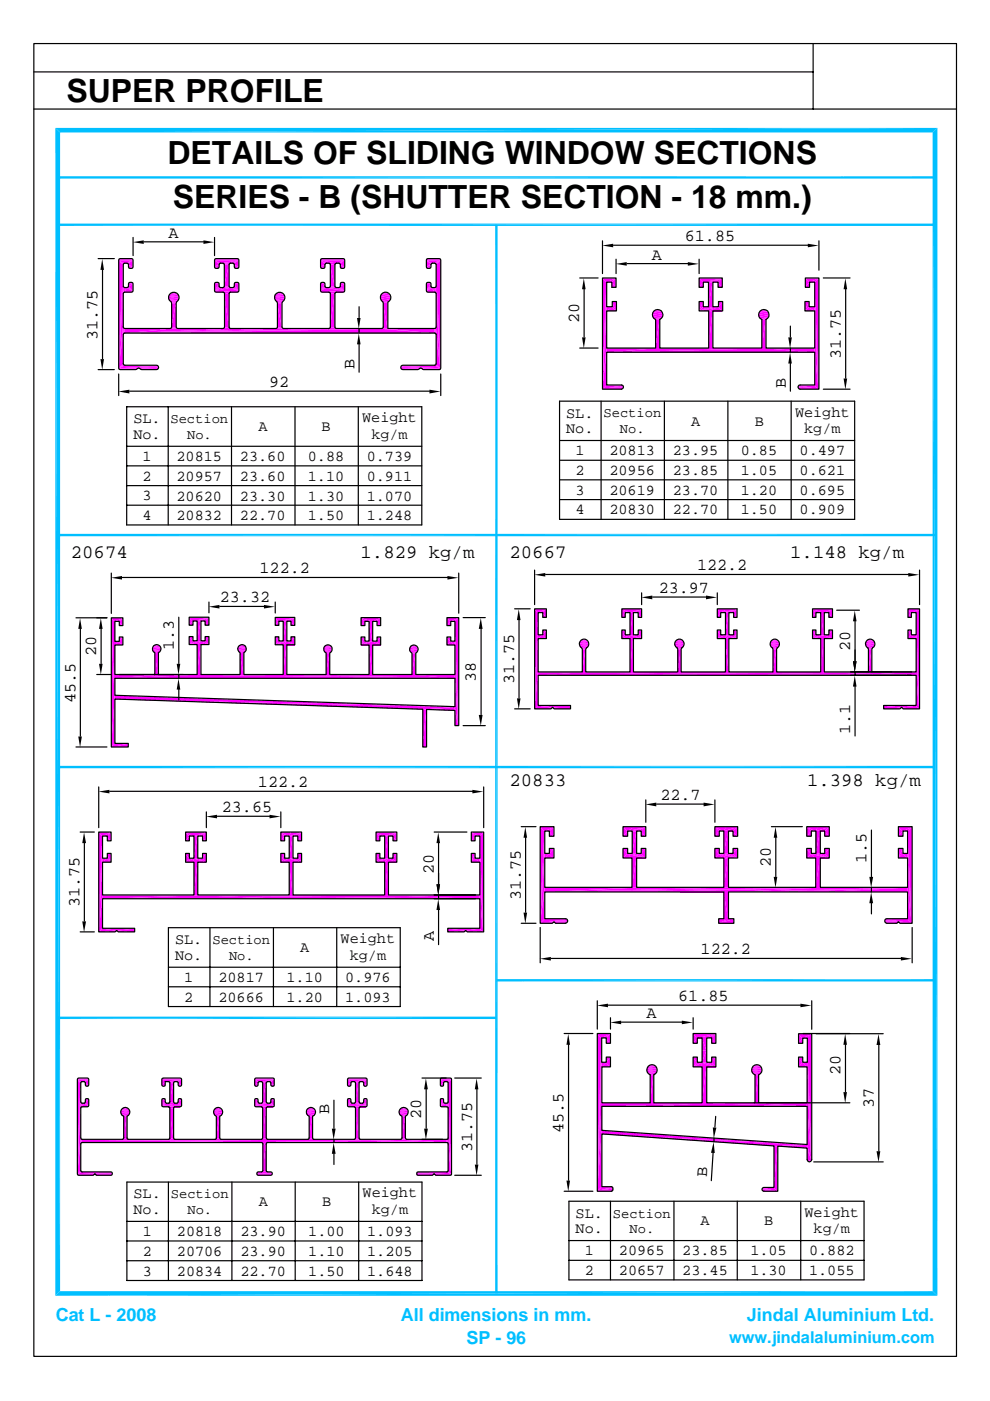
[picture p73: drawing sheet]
<svg xmlns="http://www.w3.org/2000/svg" width="210mm" height="297mm" viewBox="0 0 210 297" stroke-linecap="round" stroke-linejoin="round" font-family="sans-serif">
<defs><g id="words">
<g font-size="6.8">
<text x="14.1" y="21.5">SUPER PROFILE</text>
<text x="35.5" y="34.7">DETAILS OF SLIDING WINDOW SECTIONS</text>
<text x="36.7" y="44.1">SERIES - B (SHUTTER SECTION - 18 mm.)</text>
</g>
<g font-size="4">
<text x="15" y="118.3">20674</text>
<text x="76.5" y="118.3">1.829 kg/m</text>
<text x="108" y="118.3">20667</text>
<text x="167.6" y="118.3">1.148 kg/m</text>
<text x="108" y="166.7">20833</text>
<text x="171.1" y="166.7">1.398 kg/m</text>
</g>
<g font-size="3.8" fill="#00bfff">
<text x="11.8" y="280.1">Cat L - 2008</text>
<text x="85" y="280.1">All dimensions in mm.</text>
<text x="158.4" y="280.1">Jindal Aluminium Ltd.</text>
<text x="98.9" y="285.1">SP - 96</text>
</g>
<g font-size="3.6">
<text x="35.7" y="50.4">A</text>
<text x="145.2" y="51.1">61.85</text>
<text x="138.2" y="55">A</text>
<text x="122.8" y="68.5" transform="rotate(-90 122.8 68.5)">20</text>
<text x="20.7" y="72" transform="rotate(-90 20.7 72)">31.75</text>
<text x="178.3" y="76.1" transform="rotate(-90 178.3 76.1)">31.75</text>
<text x="57.1" y="82">92</text>
<text x="75.1" y="78.2" transform="rotate(-90 75.1 78.2)">B</text>
<text x="166.6" y="82.2" transform="rotate(-90 166.6 82.2)">B</text>
<text x="55" y="121.5">122.2</text>
<text x="139.7" y="125.7">23.97</text>
<text x="147.8" y="120.9">122.2</text>
<text x="46.6" y="127.7">23.32</text>
<text x="36.9" y="137.9" transform="rotate(-90 36.9 137.9)">1.3</text>
<text x="20.4" y="139.1" transform="rotate(-90 20.4 139.1)">20</text>
<text x="180.3" y="138.1" transform="rotate(-90 180.3 138.1)">20</text>
<text x="16" y="149" transform="rotate(-90 16 149)">45.5</text>
<text x="100.9" y="144.6" transform="rotate(-90 100.9 144.6)">38</text>
<text x="109" y="145.1" transform="rotate(-90 109 145.1)">31.75</text>
<text x="180.3" y="155.6" transform="rotate(-90 180.3 155.6)">1.1</text>
<text x="54.7" y="166.9">122.2</text>
<text x="47" y="172.2">23.65</text>
<text x="140" y="169.6">22.7</text>
<text x="91.9" y="185.2" transform="rotate(-90 91.9 185.2)">20</text>
<text x="163.4" y="183.8" transform="rotate(-90 163.4 183.8)">20</text>
<text x="183.7" y="183" transform="rotate(-90 183.7 183)">1.5</text>
<text x="110.4" y="190.9" transform="rotate(-90 110.4 190.9)">31.75</text>
<text x="16.8" y="192.4" transform="rotate(-90 16.8 192.4)">31.75</text>
<text x="92" y="199.4" transform="rotate(-90 92 199.4)">A</text>
<text x="148.5" y="202.3">122.2</text>
<text x="137.1" y="215.8">A</text>
<text x="143.8" y="212.2">61.85</text>
<text x="178.2" y="227.9" transform="rotate(-90 178.2 227.9)">20</text>
<text x="69.8" y="236.2" transform="rotate(-90 69.8 236.2)">B</text>
<text x="89.3" y="237.2" transform="rotate(-90 89.3 237.2)">20</text>
<text x="185.3" y="234.9" transform="rotate(-90 185.3 234.9)">37</text>
<text x="100.1" y="244.3" transform="rotate(-90 100.1 244.3)">31.75</text>
<text x="119.5" y="240.2" transform="rotate(-90 119.5 240.2)">45.5</text>
<text x="149.9" y="249.5" transform="rotate(-86 149.9 249.5)">B</text>
</g>
<text font-size="3.5" fill="#00bfff" x="154.6" y="284.7">www.jindalaluminium.com</text>
<g font-size="3.2">
<text x="28.3" y="89.7">SL.</text>
<text x="76.8" y="89.5">Weight</text>
<text x="120.1" y="88.5">SL.</text>
<text x="168.6" y="88.3">Weight</text>
<text x="28.3" y="93.1">No.</text>
<text x="54.8" y="91.4">A</text>
<text x="68.2" y="91.4">B</text>
<text x="78.7" y="93">kg/m</text>
<text x="120.1" y="91.9">No.</text>
<text x="146.6" y="90.2">A</text>
<text x="160" y="90.2">B</text>
<text x="170.5" y="91.8">kg/m</text>
<text x="30.2" y="97.8">1</text>
<text x="30.2" y="102">2</text>
<text x="37.4" y="101.9">20957</text>
<text x="37.4" y="97.7">20815</text>
<text x="50.9" y="101.9">23.60</text>
<text x="50.9" y="97.7">23.60</text>
<text x="65.3" y="101.9">1.10</text>
<text x="65.3" y="97.7">0.88</text>
<text x="77.8" y="101.9">0.911</text>
<text x="77.8" y="97.7">0.739</text>
<text x="122" y="100.7">2</text>
<text x="122" y="96.5">1</text>
<text x="129.2" y="96.5">20813</text>
<text x="129.2" y="100.7">20956</text>
<text x="142.7" y="96.5">23.95</text>
<text x="142.7" y="100.7">23.85</text>
<text x="157.1" y="96.5">0.85</text>
<text x="157.1" y="100.7">1.05</text>
<text x="169.5" y="96.5">0.497</text>
<text x="169.5" y="100.7">0.621</text>
<text x="30.2" y="106.1">3</text>
<text x="37.4" y="106.1">20620</text>
<text x="50.9" y="106.1">23.30</text>
<text x="65.3" y="106.1">1.30</text>
<text x="77.8" y="106.1">1.070</text>
<text x="122" y="104.9">3</text>
<text x="129.2" y="104.9">20619</text>
<text x="142.7" y="104.9">23.70</text>
<text x="157.1" y="104.9">1.20</text>
<text x="169.5" y="104.9">0.695</text>
<text x="30.2" y="110.3">4</text>
<text x="37.4" y="110.3">20832</text>
<text x="50.9" y="110.3">22.70</text>
<text x="65.3" y="110.3">1.50</text>
<text x="77.8" y="110.3">1.248</text>
<text x="122" y="109.1">4</text>
<text x="129.2" y="109.1">20830</text>
<text x="142.7" y="109.1">22.70</text>
<text x="157.1" y="109.1">1.50</text>
<text x="169.5" y="109.1">0.909</text>
<text x="37.1" y="203.5">No.</text>
<text x="37.1" y="200.2">SL.</text>
<text x="63.7" y="201.9">A</text>
<text x="72.2" y="200">Weight</text>
<text x="74.2" y="203.4">kg/m</text>
<text x="39.1" y="208.2">1</text>
<text x="46.3" y="208.2">20817</text>
<text x="60.7" y="208.2">1.10</text>
<text x="73.2" y="208.2">0.976</text>
<text x="39.1" y="212.4">2</text>
<text x="46.3" y="212.4">20666</text>
<text x="60.7" y="212.4">1.20</text>
<text x="73.2" y="212.4">1.093</text>
<text x="28.3" y="257.4">No.</text>
<text x="28.3" y="254.1">SL.</text>
<text x="54.9" y="255.8">A</text>
<text x="68.3" y="255.8">B</text>
<text x="76.9" y="253.9">Weight</text>
<text x="78.8" y="257.3">kg/m</text>
<text x="170.6" y="258">Weight</text>
<text x="30.3" y="262.1">1</text>
<text x="37.5" y="262.1">20818</text>
<text x="51" y="262.1">23.90</text>
<text x="65.4" y="262.1">1.00</text>
<text x="77.9" y="262.1">1.093</text>
<text x="122" y="261.5">No.</text>
<text x="122" y="258.1">SL.</text>
<text x="148.5" y="259.8">A</text>
<text x="162" y="259.8">B</text>
<text x="172.5" y="261.4">kg/m</text>
<text x="30.3" y="266.3">2</text>
<text x="37.5" y="266.3">20706</text>
<text x="51" y="266.3">23.90</text>
<text x="65.4" y="266.3">1.10</text>
<text x="77.9" y="266.3">1.205</text>
<text x="124" y="266.2">1</text>
<text x="131.2" y="266.2">20965</text>
<text x="144.7" y="266.2">23.85</text>
<text x="159.1" y="266.2">1.05</text>
<text x="171.5" y="266.2">0.882</text>
<text x="30.3" y="270.5">3</text>
<text x="37.5" y="270.5">20834</text>
<text x="51" y="270.5">22.70</text>
<text x="65.4" y="270.5">1.50</text>
<text x="77.9" y="270.5">1.648</text>
<text x="124" y="270.4">2</text>
<text x="131.2" y="270.4">20657</text>
<text x="144.7" y="270.4">23.45</text>
<text x="159.1" y="270.4">1.30</text>
<text x="171.5" y="270.4">1.055</text>
</g>
<g font-size="2.9">
<text x="36.2" y="89.7">Section</text>
<text x="128" y="88.5">Section</text>
<text x="39.7" y="93">No.</text>
<text x="131.4" y="91.8">No.</text>
<text x="45" y="200.1">Section</text>
<text x="48.6" y="203.4">No.</text>
<text x="36.2" y="254.1">Section</text>
<text x="39.8" y="257.3">No.</text>
<text x="130" y="258.1">Section</text>
<text x="133.5" y="261.4">No.</text>
</g>
</g></defs>
<path d="M126.6 252.6h3.2M161.5 252.5h3.3M161.7 252.6h3.1" fill="none" stroke="#f0f" stroke-width=".21"/>
<path d="M126.6 252.5h3.3" fill="none" stroke="#f0f" stroke-width=".3"/>
<path d="M161.5 252.4h3.3" fill="none" stroke="#f0f" stroke-width=".42"/>
<g fill="#f0f">
<path d="M161.5 252l3.3 .6-3.3-.4z"/>
<path d="M126.6 252.6l3.3-.6v.3z"/>
<path d="M161.7 251.9l3.1 .7-3.3-.6z"/>
<path d="M161.7 251.9l.2-.1 2.9 .8z"/>
<path d="M161.9 251.8h2.1l.8 .8z"/>
<path d="M126.6 252.6l3.2-.9 .1 .3z"/>
<path d="M126.6 252.6l3-.9h.2z"/>
<path d="M126.6 252.6l1-.9h2z"/>
<path d="M171.3 246.3h.5z"/>
<path d="M171.3 246.3l.7-.1-.2 .1z"/>
<path d="M171.2 246.2h.8l-.7 .1z"/>
<path d="M171.2 246.2l.8-.3v.3z"/>
<path d="M171.1 245.9h.9l-.8 .3z"/>
<path d="M171.1 243.5l.9 2.4h-.9z"/>
<path d="M164.8 243.1v9.5l-.8-.8z"/>
<path d="M164 243l.8 .1-.8 8.7z"/>
</g>
<path d="M164 242.9h7.1" fill="none" stroke="#f0f" stroke-width=".34"/>
<g fill="#f0f">
<path d="M164.8 243.1l6.3-.4v.8z"/>
<path d="M171.1 242.7l.9 3.2-.9-2.4z"/>
<path d="M127.6 240.5v11.2l-1 .9z"/>
<path d="M127.6 240.5l43.5 2.2-7.1 .3z"/>
<path d="M127.6 239.7l43.5 3-43.5-2.2z"/>
<path d="M171.1 234.6l.9 11.3-.9-3.2z"/>
<path d="M127.6 234.6l22.2-.7-12.1 .7z"/>
<path d="M137.7 234.6l12.1-.7 21.3 .7z"/>
<path d="M149.8 233.9h10.2l11.1 .7z"/>
<path d="M127.6 233.9h22.2l-22.2 .7z"/>
</g>
<path d="M127.6 233.9v6.6" fill="none" stroke="#f0f" stroke-width=".21"/>
<path d="M127.6 233.9v6.6l-1 12.1z" fill="#f0f"/>
<path d="M127.6 233.9h22.2" fill="none" stroke="#f0f" stroke-width=".21"/>
<path d="M160 233.9l11.1 .7z" fill="#f0f"/>
<path d="M127.6 233.9h11" fill="none" stroke="#f0f" stroke-width=".21"/>
<g fill="#f0f">
<path d="M160.8 233.9h10.3v.7z"/>
<path d="M171.1 233.9l.9 12z"/>
<path d="M138.6 228v5.9h-.8z"/>
<path d="M160.8 228v5.9h-.8z"/>
<path d="M160 228h.8l-.8 5.9z"/>
<path d="M137.8 228h.8l-.8 5.9z"/>
<path d="M137.8 228l1.1-.3-.3 .3z"/>
<path d="M160 228l1.2-.3-.4 .3z"/>
<path d="M137.4 227.7h1.5l-1.1 .3z"/>
<path d="M159.6 227.7h1.6l-1.2 .3z"/>
<path d="M159.6 227.7l1.8-.3-.2 .3z"/>
</g>
<path d="M159.4 227.5h2" fill="none" stroke="#f0f" stroke-width=".34"/>
<path d="M137.4 227.7l1.8-.3-.3 .3z" fill="#f0f"/>
<path d="M137.2 227.5h2" fill="none" stroke="#f0f" stroke-width=".34"/>
<path d="M137.1 227.1h2.2M137.1 226.7h2.2M159.3 227.1h2.2M159.3 226.7h2.2" fill="none" stroke="#f0f" stroke-width=".42"/>
<g fill="#f0f">
<path d="M149.8 226.3v7.6h-1z"/>
<path d="M127.6 226.3v7.6l-1 18.7z"/>
<path d="M171.1 226.3l.9 19.6-.9-12z"/>
</g>
<path d="M148.8 226.3h2.9" fill="none" stroke="#f0f" stroke-width=".21"/>
<path d="M148.8 226.3h1l-1 7.6z" fill="#f0f"/>
<path d="M159.4 226.3h2" fill="none" stroke="#f0f" stroke-width=".38"/>
<path d="M159.6 226.1h1.6l-1.8 .4z" fill="#f0f"/>
<path d="M137.2 226.3h2" fill="none" stroke="#f0f" stroke-width=".38"/>
<g fill="#f0f">
<path d="M137.4 226.1h1.6l-1.8 .4z"/>
<path d="M159.6 226.1l1.2-.2 .4 .2z"/>
<path d="M159.6 226.1l.4-.2h.8z"/>
<path d="M137.4 226.1l1.2-.2 .4 .2z"/>
<path d="M137.4 226.1l.4-.2h.8z"/>
<path d="M160 225.9h.8z"/>
<path d="M137.8 225.9h.8z"/>
<path d="M128.5 225.3l.9 1h-1.8z"/>
<path d="M146.9 226.3l1.9-1v1z"/>
<path d="M148.8 225.3l2.9 1h-2.9z"/>
<path d="M147.8 225.3h1l-1.9 1z"/>
<path d="M127.5 225.3h1l-.9 1z"/>
<path d="M127.5 225.3l-.9 27.3z"/>
<path d="M148.8 225.3h1l1.9 1z"/>
<path d="M149.8 225.3h1l.9 1z"/>
<path d="M170.1 225.3l1 1h-1.9z"/>
<path d="M170.1 225.3h1v1z"/>
<path d="M171.1 225.3l.9 20.6z"/>
<path d="M169.2 224.2h.9v1.1z"/>
<path d="M169.2 224.2l.9 1.1-.9 1z"/>
<path d="M146.9 224.2h.9v1.1z"/>
<path d="M146.9 224.2l.9 1.1-.9 1z"/>
<path d="M150.8 224.2h.9l-.9 1.1z"/>
<path d="M151.7 224.2v2.1l-.9-1z"/>
<path d="M129.4 224.2v2.1l-.9-1z"/>
<path d="M128.5 224.2h.9l-.9 1.1z"/>
<path d="M149.8 222.7v2.6h-1z"/>
<path d="M148.8 222.7h1l-1 2.6z"/>
<path d="M170.1 220.2v1.1h-.9z"/>
<path d="M171.1 220.2l.9 25.7-.9-20.6z"/>
<path d="M148.8 220.1l1 2.6h-1z"/>
<path d="M127.5 220.1v5.2l-.9 27.3z"/>
<path d="M128.5 220.1l.9 1.2h-.9z"/>
<path d="M148.8 220.1h1v2.6z"/>
<path d="M150.8 220.1l.9 1.2h-.9z"/>
<path d="M147.8 220.1v1.2h-.9z"/>
<path d="M147.8 220.1h2z"/>
<path d="M169.2 219.2l.9 1-.9 1.1z"/>
<path d="M169.2 219.2h2.8l-1.9 1z"/>
<path d="M170.1 220.2l1.9-1-.9 1z"/>
<path d="M172 219.2v26.7l-.9-25.7z"/>
<path d="M126.6 219.2l.9 .9-.9 32.5z"/>
<path d="M146.9 219.2l.9 .9-.9 1.2z"/>
<path d="M146.9 219.2h4.8l-3.9 .9z"/>
<path d="M147.8 220.1l3.9-.9-1.9 .9z"/>
<path d="M149.8 220.1l1.9-.9-.9 .9z"/>
<path d="M151.7 219.2v2.1l-.9-1.2z"/>
<path d="M126.6 219.2h2.8l-1.9 .9z"/>
<path d="M127.5 220.1l1.9-.9-.9 .9z"/>
<path d="M129.4 219.2v2.1l-.9-1.2z"/>
</g>
<path d="M113.3 150.2h7.6M187.3 150.2h7.6" fill="none" stroke="#f0f" stroke-width=".34"/>
<path d="M187.3 149.6l3.8 .4-3.8 .4z" fill="#f0f"/>
<path d="M187.3 149.8h6.9" fill="none" stroke="#f0f" stroke-width=".38"/>
<g fill="#f0f">
<path d="M191.1 150l3.1-.4 .7 .8z"/>
<path d="M114 149.6l6.9 .8z"/>
<path d="M113.3 150.4l.7-.8 3.1 .4z"/>
<path d="M114 149.6h6.9v.8z"/>
<path d="M114 143.2v6.4l-.7 .8z"/>
<path d="M194.2 143.2l.7 7.2-.7-.8z"/>
<path d="M114 142.5h9.4l-9.4 .7z"/>
<path d="M114 143.2l9.4-.7 30.7 .7z"/>
<path d="M123.4 142.5l70.8 .7h-40.1z"/>
<path d="M114 142.5l-.7 7.9z"/>
<path d="M123.4 142.5h30.4l40.4 .7z"/>
<path d="M153.8 142.5h20.9l19.5 .7z"/>
<path d="M174.7 142.5h9.4l10.1 .7z"/>
</g>
<path d="M123.4 142.5h51.3" fill="none" stroke="#f0f" stroke-width=".21"/>
<g fill="#f0f">
<path d="M184.1 142.5l10.1 .7z"/>
<path d="M184.8 142.5h9.4v.7z"/>
<path d="M194.2 142.5l.7 7.9z"/>
</g>
<path d="M163.8 142.5h10.9" fill="none" stroke="#f0f" stroke-width=".21"/>
<g fill="#f0f">
<path d="M144.4 137.7v4.8h-.8z"/>
<path d="M124.1 137.7v4.8h-.7z"/>
<path d="M164.6 137.7v4.8h-.8z"/>
<path d="M184.8 137.7v4.8h-.7z"/>
<path d="M184.1 137.7h.7l-.7 4.8z"/>
<path d="M143.6 137.7h.8l-.8 4.8z"/>
<path d="M163.8 137.7h.8l-.8 4.8z"/>
<path d="M123.4 137.7h.7l-.7 4.8z"/>
<path d="M184.1 137.7l.7-.2v.2z"/>
<path d="M163.8 137.7l.8-.2v.2z"/>
<path d="M143.6 137.5l.8 .2h-.8z"/>
<path d="M123.4 137.5l.7 .2h-.7z"/>
<path d="M123.4 137.5h.8l-.1 .2z"/>
<path d="M143.6 137.5h.8v.2z"/>
<path d="M163.8 137.5h.8l-.8 .2z"/>
<path d="M184 137.5h.8l-.7 .2z"/>
<path d="M184 137.5l.9-.1z"/>
<path d="M163.8 137.5l.9-.1z"/>
<path d="M143.5 137.4l.9 .1z"/>
<path d="M123.3 137.4l.9 .1z"/>
<path d="M143.5 137.4h1z"/>
<path d="M123.3 137.4h1z"/>
<path d="M183.9 137.4h1z"/>
<path d="M163.7 137.4h1z"/>
<path d="M183.9 137.4l1.4-.2-.4 .2z"/>
<path d="M163.7 137.4l1.3-.2-.3 .2z"/>
<path d="M123 137.2l1.3 .2h-1z"/>
<path d="M143.2 137.2l1.3 .2h-1z"/>
<path d="M183.6 137.2h1.7l-1.4 .2z"/>
<path d="M143.2 137.2h1.6l-.3 .2z"/>
<path d="M123 137.2h1.6l-.3 .2z"/>
<path d="M163.4 137.2h1.6l-1.3 .2z"/>
<path d="M163.4 137.2l1.8-.4-.2 .4z"/>
<path d="M183.6 137.2l1.8-.4-.1 .4z"/>
<path d="M122.8 136.8l1.8 .4h-1.6z"/>
<path d="M143 136.8l1.8 .4h-1.6z"/>
<path d="M183.5 136.8h1.9l-1.8 .4z"/>
<path d="M143 136.8h1.9l-.1 .4z"/>
<path d="M122.8 136.8h2l-.2 .4z"/>
<path d="M163.2 136.8h2l-1.8 .4z"/>
<path d="M163.2 136.8l2-.4v.4z"/>
<path d="M183.5 136.8l1.9-.4v.4z"/>
<path d="M122.8 136.4l2 .4h-2z"/>
<path d="M143 136.4l1.9 .4h-1.9z"/>
<path d="M183.4 136.4h2l-1.9 .4z"/>
<path d="M163.2 136.4h2l-2 .4z"/>
<path d="M122.8 136.4h2v.4z"/>
<path d="M143 136.4h2l-.1 .4z"/>
<path d="M163.2 136.4l1.9-.4 .1 .4z"/>
<path d="M183.4 136.4l1.9-.4 .1 .4z"/>
<path d="M122.9 136l1.9 .4h-2z"/>
<path d="M143.1 136l1.9 .4h-2z"/>
<path d="M183.6 136h1.7l-1.9 .4z"/>
<path d="M163.4 136h1.7l-1.9 .4z"/>
<path d="M122.9 136h1.7l.2 .4z"/>
<path d="M143.1 136h1.7l.2 .4z"/>
<path d="M163.4 136l1.4-.3 .3 .3z"/>
<path d="M183.6 136l1.4-.3 .3 .3z"/>
<path d="M143.4 135.7l1.4 .3h-1.7z"/>
<path d="M123.2 135.7l1.4 .3h-1.7z"/>
<path d="M163.4 136l.3-.3h1.1z"/>
<path d="M183.9 135.7h1.1l-1.4 .3z"/>
<path d="M123.2 135.7h1.1l.3 .3z"/>
<path d="M143.4 135.7h1.2l.2 .3z"/>
<path d="M163.7 135.7l.7-.1 .4 .1z"/>
<path d="M183.9 135.7l.7-.1 .4 .1z"/>
<path d="M163.7 135.7l.7-.1z"/>
<path d="M183.9 135.7l.7-.1z"/>
<path d="M123.2 135.7l.4-.1 .7 .1z"/>
<path d="M143.4 135.7l.4-.1 .8 .1z"/>
<path d="M123.6 135.6l.7 .1z"/>
<path d="M143.8 135.6l.8 .1z"/>
<path d="M134.2 135.5v7h-.7z"/>
<path d="M133.5 135.5h.7l-.7 7z"/>
<path d="M174.7 135.5v7h-.8z"/>
<path d="M153.8 135.5l.7 7h-.7z"/>
<path d="M114 135.5v7l-.7 7.9z"/>
<path d="M153.8 135.5h.7v7z"/>
<path d="M173.9 135.5h.8l-.8 7z"/>
<path d="M194.2 135.5l.7 14.9-.7-7.9z"/>
</g>
<path d="M133.5 135.5h2.5M172.2 135.5h4.2" fill="none" stroke="#f0f" stroke-width=".21"/>
<g fill="#f0f">
<path d="M133.5 134.6l2.5 .9h-2.5z"/>
<path d="M131.8 135.5l1.7-.9v.9z"/>
<path d="M132.5 134.6h1l-1.7 .9z"/>
<path d="M172.2 135.5l2.5-.9 1.7 .9z"/>
<path d="M174.7 134.6h1l.7 .9z"/>
<path d="M172.2 135.5l1.7-.9h.8z"/>
<path d="M172.9 134.6h1l-1.7 .9z"/>
<path d="M133.5 134.6h.7l1.8 .9z"/>
<path d="M134.2 134.6h1.1l.7 .9z"/>
<path d="M153.8 134.6l2.4 .9h-1.7z"/>
<path d="M153.8 134.6l.7 .9h-.7z"/>
<path d="M152 135.5l1.8-.9v.9z"/>
<path d="M152.7 134.6h1.1l-1.8 .9z"/>
<path d="M114 135.5l1-.9 .8 .9z"/>
<path d="M114 134.6h1l-1 .9z"/>
<path d="M114 134.6l-.7 15.8z"/>
<path d="M153.8 134.6h.7l1.7 .9z"/>
<path d="M154.5 134.6h1l.7 .9z"/>
<path d="M193.2 134.6l1 .9h-1.8z"/>
<path d="M193.2 134.6h1v.9z"/>
<path d="M194.2 134.6l.7 15.8z"/>
<path d="M135.3 133.6l.7 1.9-.7-.9z"/>
<path d="M192.4 133.6h.8v1z"/>
<path d="M192.4 133.6l.8 1-.8 .9z"/>
<path d="M152 133.6h.7v1z"/>
<path d="M152 133.6l.7 1-.7 .9z"/>
<path d="M115 133.6h.8l-.8 1z"/>
<path d="M115.8 133.6v1.9l-.8-.9z"/>
<path d="M175.7 133.6h.7l-.7 1z"/>
<path d="M176.4 133.6v1.9l-.7-.9z"/>
<path d="M132.5 133.6v1l-.7 .9z"/>
<path d="M172.9 133.6v1l-.7 .9z"/>
<path d="M155.5 133.6l.7 1.9-.7-.9z"/>
<path d="M135.3 133.6h.7v1.9z"/>
<path d="M131.8 133.6h.7l-.7 1.9z"/>
<path d="M155.5 133.6h.7v1.9z"/>
<path d="M172.2 133.6h.7l-.7 1.9z"/>
<path d="M154.5 129.9v4.7h-.7z"/>
<path d="M155.5 129.9l.7 1.1h-.7z"/>
<path d="M114 129.9v4.7l-.7 15.8z"/>
<path d="M115 129.9l.8 1.1h-.8z"/>
<path d="M152.7 129.9v1.1h-.7z"/>
<path d="M153.8 129.9h.7l-.7 4.7z"/>
<path d="M134.2 129.9v4.7h-.7z"/>
<path d="M135.3 129.9l.7 1.1h-.7z"/>
<path d="M172.9 129.9v1.1h-.7z"/>
<path d="M173.9 129.9l.8 4.7h-.8z"/>
<path d="M172.9 129.9h1.8z"/>
<path d="M173.9 129.9h.8v4.7z"/>
<path d="M175.7 129.9l.7 1.1h-.7z"/>
<path d="M193.2 129.9v1.1h-.8z"/>
<path d="M194.2 129.9l.7 20.5-.7-15.8z"/>
<path d="M132.5 129.9v1.1h-.7z"/>
<path d="M133.5 129.9h.7l-.7 4.7z"/>
<path d="M192.4 129.1l.8 .8-.8 1.1z"/>
<path d="M192.4 129.1h2.5l-1.7 .8z"/>
<path d="M193.2 129.9l1.7-.8-.7 .8z"/>
<path d="M194.9 129.1v21.3l-.7-20.5z"/>
<path d="M113.3 129.1l.7 .8-.7 20.5z"/>
<path d="M113.3 129.1h2.5l-1.8 .8z"/>
<path d="M114 129.9l1.8-.8-.8 .8z"/>
<path d="M115.8 129.1v1.9l-.8-1.1z"/>
<path d="M172.2 129.1l2.5 .8h-1.8z"/>
<path d="M172.2 129.1l.7 .8-.7 1.1z"/>
<path d="M172.2 129.1h4.2l-1.7 .8z"/>
<path d="M174.7 129.9l1.7-.8-.7 .8z"/>
<path d="M176.4 129.1v1.9l-.7-1.1z"/>
<path d="M131.8 129.1l1.7 .8h-1z"/>
<path d="M131.8 129.1l.7 .8-.7 1.1z"/>
<path d="M131.8 129.1h4.2l-2.5 .8z"/>
<path d="M133.5 129.9l2.5-.8-1.8 .8z"/>
<path d="M134.2 129.9l1.8-.8-.7 .8z"/>
<path d="M136 129.1v1.9l-.7-1.1z"/>
<path d="M152 129.1l.7 .8-.7 1.1z"/>
<path d="M152.7 129.9l1.4-.8h2.1z"/>
<path d="M152 129.1h2.1l-1.4 .8z"/>
<path d="M152.7 129.9l3.5-.8-2.4 .8z"/>
<path d="M153.8 129.9l2.4-.8-1.7 .8z"/>
<path d="M154.5 129.9l1.7-.8-.7 .8z"/>
<path d="M156.2 129.1v1.9l-.7-1.1z"/>
</g>
<path d="M117.7 195.8h2.4M187.7 195.8h2.4" fill="none" stroke="#f0f" stroke-width=".21"/>
<path d="M117.4 195.4h2.9M117.7 195.7h2.5M187.5 195.4h2.9M187.6 195.7h2.5" fill="none" stroke="#f0f" stroke-width=".25"/>
<path d="M114.5 195.7h5.7M187.6 195.7h5.7" fill="none" stroke="#f0f" stroke-width=".34"/>
<path d="M117.4 195.3h2.9" fill="none" stroke="#f0f" stroke-width=".42"/>
<path d="M114.5 195.8l5.7-.7z" fill="#f0f"/>
<path d="M187.5 195.3h2.9" fill="none" stroke="#f0f" stroke-width=".42"/>
<g fill="#f0f">
<path d="M187.6 195.1l5.7 .7z"/>
<path d="M114.5 195.8l5.6-.9 .1 .2z"/>
<path d="M187.6 195.1l.1-.2 5.6 .9z"/>
<path d="M152.3 195.8l3.2-1v1z"/>
<path d="M152.3 195.8l2.1-1h1.1z"/>
<path d="M114.5 195.8l5.6-.9z"/>
<path d="M115.4 194.8h4.4l-5.3 1z"/>
<path d="M152.3 194.8h2.1l-2.1 1z"/>
</g>
<path d="M152.3 194.8h2.1" fill="none" stroke="#f0f" stroke-width=".21"/>
<g fill="#f0f">
<path d="M187.7 194.9l5.6 .9z"/>
<path d="M188 194.8h4.4l.9 1z"/>
<path d="M115.4 189.2v5.6l-.9 1z"/>
<path d="M192.4 189.2l.9 6.6-.9-1z"/>
<path d="M153.4 189.2l1 5.6h-1z"/>
</g>
<path d="M134.5 189.2h19.9" fill="none" stroke="#f0f" stroke-width=".21"/>
<g fill="#f0f">
<path d="M153.4 189.2h1v5.6z"/>
<path d="M154.4 189.2l19.5-1h18.5z"/>
<path d="M154.4 189.2l38-1-28.7 1z"/>
<path d="M163.7 189.2l28.7-1-19 1z"/>
<path d="M173.4 189.2l19-1v1z"/>
<path d="M192.4 188.2l.9 7.6-.9-6.6z"/>
<path d="M134.5 189.2l39.4-1-19.5 1z"/>
<path d="M115.4 189.2l58.5-1-39.4 1z"/>
<path d="M115.4 189.2l38-1h20.5z"/>
<path d="M115.4 189.2l19.5-1h18.5z"/>
<path d="M115.4 189.2l19.5-1z"/>
<path d="M115.4 188.2h18.5l-18.5 1z"/>
<path d="M115.4 188.2v1l-.9 6.6z"/>
</g>
<path d="M153.4 188.2h20.5" fill="none" stroke="#f0f" stroke-width=".21"/>
<g fill="#f0f">
<path d="M154.4 182v6.2h-1z"/>
<path d="M173.9 182v6.2h-1z"/>
<path d="M134.9 182v6.2h-1z"/>
</g>
<path d="M172.9 182h2.9" fill="none" stroke="#f0f" stroke-width=".21"/>
<path d="M172.9 182h1l-1 6.2z" fill="#f0f"/>
<path d="M133.9 182h3" fill="none" stroke="#f0f" stroke-width=".21"/>
<g fill="#f0f">
<path d="M133.9 182h1l-1 6.2z"/>
<path d="M153.4 182h1l-1 6.2z"/>
<path d="M192.4 182l.9 13.8-.9-7.6z"/>
<path d="M115.4 182v6.2l-.9 7.6z"/>
<path d="M152.4 181l1 1h-1.9z"/>
<path d="M152.4 181l2 1h-1z"/>
<path d="M152.4 181l3.9 1h-1.9z"/>
<path d="M171 182l1-1 .9 1z"/>
<path d="M172 181l3.8 1h-2.9z"/>
<path d="M172 181h.9l2.9 1z"/>
<path d="M152.4 181h1l2.9 1z"/>
<path d="M153.4 181h1l1.9 1z"/>
<path d="M154.4 181h1l.9 1z"/>
<path d="M172.9 181h1l1.9 1z"/>
<path d="M173.9 181h.9l1 1z"/>
<path d="M191.4 181h1v1z"/>
<path d="M192.4 181l.9 14.8z"/>
<path d="M190.4 182l1-1 1 1z"/>
<path d="M132 182l1-1 .9 1z"/>
<path d="M133 181l3.9 1h-3z"/>
<path d="M133 181h1l2.9 1z"/>
<path d="M134 181h.9l2 1z"/>
<path d="M134.9 181h1l1 1z"/>
<path d="M115.4 181h1l-1 1z"/>
<path d="M115.4 182l1-1 1 1z"/>
<path d="M115.4 181l-.9 14.8z"/>
<path d="M155.4 179.9h.9l-.9 1.1z"/>
<path d="M156.3 179.9v2.1l-.9-1z"/>
<path d="M171 179.9h1v1.1z"/>
<path d="M171 179.9l1 1.1-1 1z"/>
<path d="M174.8 179.9h1l-1 1.1z"/>
<path d="M175.8 179.9v2.1l-1-1z"/>
<path d="M132 179.9h1v1.1z"/>
<path d="M132 179.9l1 1.1-1 1z"/>
<path d="M116.4 179.9h1l-1 1.1z"/>
<path d="M117.4 179.9v2.1l-1-1z"/>
<path d="M151.5 179.9h.9v1.1z"/>
<path d="M151.5 179.9l.9 1.1-.9 1z"/>
<path d="M135.9 179.9h1l-1 1.1z"/>
<path d="M136.9 179.9v2.1l-1-1z"/>
<path d="M191.4 179.9v1.1l-1 1z"/>
<path d="M190.4 179.9h1l-1 2.1z"/>
<path d="M134.9 176.3v4.7h-.9z"/>
<path d="M135.9 176.3l1 1.1h-1z"/>
<path d="M115.4 176.3v4.7l-.9 14.8z"/>
<path d="M116.4 176.3l1 1.1h-1z"/>
<path d="M152.4 176.3v1.1h-.9z"/>
<path d="M172 176.3v1.1h-1z"/>
<path d="M154.4 176.3v4.7h-1z"/>
<path d="M173.9 176.3v4.7h-1z"/>
<path d="M192.4 176.3l.9 19.5-.9-14.8z"/>
<path d="M133 176.3v1.1h-1z"/>
<path d="M134 176.3h.9l-.9 4.7z"/>
<path d="M155.4 176.3l.9 1.1h-.9z"/>
<path d="M153.4 176.3h2z"/>
<path d="M153.4 176.3h1l-1 4.7z"/>
<path d="M174.8 176.3l1 1.1h-1z"/>
<path d="M191.4 176.3v1.1h-1z"/>
<path d="M172.9 176.3h1.9z"/>
<path d="M172.9 176.3h1l-1 4.7z"/>
<path d="M190.4 175.3l1 1-1 1.1z"/>
<path d="M190.4 175.3h2.9l-1.9 1z"/>
<path d="M191.4 176.3l1.9-1-.9 1z"/>
<path d="M192.4 176.3l.9-1v20.5z"/>
<path d="M114.5 175.3l.9 1-.9 19.5z"/>
<path d="M114.5 175.3h2.9l-2 1z"/>
<path d="M115.4 176.3l2-1-1 1z"/>
<path d="M116.4 176.3l1-1v2.1z"/>
<path d="M171 175.3l1.9 1h-.9z"/>
<path d="M171 175.3l1 1-1 1.1z"/>
<path d="M173.4 175.3h2.4l-2.9 1z"/>
<path d="M171 175.3h2.4l-.5 1z"/>
<path d="M172.9 176.3l2.9-1-1 1z"/>
<path d="M174.8 176.3l1-1v2.1z"/>
<path d="M132 175.3l1 1-1 1.1z"/>
<path d="M133 176.3l1.5-1h2.4z"/>
<path d="M132 175.3h2.5l-1.5 1z"/>
<path d="M133 176.3l3.9-1-2.9 1z"/>
<path d="M134 176.3l2.9-1-2 1z"/>
<path d="M134.9 176.3l2-1-1 1z"/>
<path d="M135.9 176.3l1-1v2.1z"/>
<path d="M151.5 175.3l1.9 1h-1z"/>
<path d="M151.5 175.3l.9 1-.9 1.1z"/>
<path d="M153.9 175.3h2.4l-2.9 1z"/>
<path d="M151.5 175.3h2.4l-.5 1z"/>
<path d="M153.4 176.3l2.9-1-.9 1z"/>
<path d="M155.4 176.3l.9-1v2.1z"/>
<path d="M23.5 158.4l3.6-.7v.7z"/>
<path d="M24.3 157.7h2.8l-3.6 .7z"/>
<path d="M96.4 150.7l.8 3.2h-.8z"/>
<path d="M90.4 150.5v7.9h-.8z"/>
<path d="M89.6 150.4l.8 .1-.8 7.9z"/>
<path d="M89.6 150.4l6.8-.5-6 .6z"/>
<path d="M90.4 150.5l6-.6v.8z"/>
<path d="M96.4 149.9l.8 4-.8-3.2z"/>
<path d="M24.3 148.3v9.4l-.8 .7z"/>
<path d="M24.3 148.3l72.1 1.6-6.8 .5z"/>
<path d="M24.3 147.5l72.1 2.4-72.1-1.6z"/>
<path d="M96.4 143.9l.8 10-.8-4z"/>
<path d="M24.3 143.9l9.2-.8h8.2z"/>
<path d="M24.3 143.9l17.4-.8 54.7 .8z"/>
<path d="M24.3 143.9l9.2-.8z"/>
<path d="M24.3 143.1h8.5l-8.5 .8z"/>
<path d="M41.7 143.1h19l35.7 .8z"/>
<path d="M60.7 143.1h8.4l27.3 .8z"/>
<path d="M69.1 143.1h19l8.3 .8z"/>
<path d="M88.1 143.1h8.3v.8z"/>
<path d="M96.4 143.1l.8 10.8z"/>
</g>
<path d="M41.7 143.1h19M69.1 143.1h19" fill="none" stroke="#f0f" stroke-width=".21"/>
<g fill="#f0f">
<path d="M88.1 138.5v4.6h-.8z"/>
<path d="M87.3 138.5h.8l-.8 4.6z"/>
<path d="M69.8 138.5v4.6h-.7z"/>
<path d="M69.1 138.5h.7l-.7 4.6z"/>
<path d="M32.8 138.5l.7 4.6h-.7z"/>
<path d="M50.8 138.5l.8 4.6h-.8z"/>
<path d="M50.8 138.5h.8v4.6z"/>
<path d="M32.8 138.5h.7v4.6z"/>
<path d="M87.3 138.5l1-.2-.2 .2z"/>
<path d="M87 138.3h1.3l-1 .2z"/>
<path d="M69.1 138.5l1-.2-.3 .2z"/>
<path d="M68.8 138.3h1.3l-1 .2z"/>
<path d="M32.5 138.2l1 .3h-.7z"/>
<path d="M50.6 138.2l1 .3h-.8z"/>
<path d="M50.6 138.2h1.3l-.3 .3z"/>
<path d="M32.5 138.2h1.3l-.3 .3z"/>
<path d="M87 138.3l1.5-.3-.2 .3z"/>
<path d="M86.8 138h1.7l-1.5 .3z"/>
<path d="M68.8 138.3l1.5-.3-.2 .3z"/>
<path d="M68.6 138h1.7l-1.5 .3z"/>
<path d="M32.3 138l1.5 .2h-1.3z"/>
<path d="M50.4 138l1.5 .2h-1.3z"/>
<path d="M32.3 138h1.7l-.2 .2z"/>
<path d="M50.4 138h1.7l-.2 .2z"/>
<path d="M86.8 138l1.8-.3-.1 .3z"/>
<path d="M86.8 137.7h1.8l-1.8 .3z"/>
<path d="M68.6 138l1.8-.3-.1 .3z"/>
<path d="M68.6 137.7h1.8l-1.8 .3z"/>
<path d="M32.3 137.6l1.7 .4h-1.7z"/>
<path d="M50.3 137.6l1.8 .4h-1.7z"/>
<path d="M32.3 137.6h1.8l-.1 .4z"/>
<path d="M50.3 137.6h1.9l-.1 .4z"/>
<path d="M86.8 137.7l1.7-.3 .1 .3z"/>
<path d="M86.9 137.4h1.6l-1.7 .3z"/>
<path d="M68.6 137.7l1.7-.4 .1 .4z"/>
<path d="M68.6 137.3h1.7l-1.7 .4z"/>
<path d="M32.3 137.3l1.8 .3h-1.8z"/>
<path d="M50.4 137.3l1.8 .3h-1.9z"/>
<path d="M32.3 137.3h1.7l.1 .3z"/>
<path d="M50.4 137.3h1.7l.1 .3z"/>
<path d="M86.9 137.4l1.4-.3 .2 .3z"/>
<path d="M87 137.1h1.3l-1.4 .3z"/>
<path d="M68.6 137.3l1.5-.3 .2 .3z"/>
<path d="M68.8 137h1.3l-1.5 .3z"/>
<path d="M32.5 137l1.5 .3h-1.7z"/>
<path d="M32.5 137h1.3l.2 .3z"/>
<path d="M50.6 137l1.5 .3h-1.7z"/>
<path d="M50.6 137h1.3l.2 .3z"/>
<path d="M87 137.1l1-.2 .3 .2z"/>
<path d="M87 137.1l.3-.2h.7z"/>
<path d="M68.8 137l1-.2 .3 .2z"/>
<path d="M68.8 137l.3-.2h.7z"/>
<path d="M87.3 136.9h.7z"/>
</g>
<path d="M24.3 136.8v10.7" fill="none" stroke="#f0f" stroke-width=".21"/>
<g fill="#f0f">
<path d="M32.5 137l.3-.2 1 .2z"/>
<path d="M32.8 136.8h.7l.3 .2z"/>
<path d="M50.6 137l.3-.2 1 .2z"/>
<path d="M50.9 136.8h.7l.3 .2z"/>
<path d="M78.2 136.8l.8 6.3h-.8z"/>
<path d="M78.2 136.8h.8v6.3z"/>
<path d="M96.4 136.8l.8 17.1-.8-10.8z"/>
</g>
<path d="M76.5 136.8h4.1" fill="none" stroke="#f0f" stroke-width=".21"/>
<g fill="#f0f">
<path d="M69.1 136.8h.7z"/>
<path d="M60.7 136.8v6.3h-.7z"/>
</g>
<path d="M60 136.8h2.4" fill="none" stroke="#f0f" stroke-width=".21"/>
<g fill="#f0f">
<path d="M60 136.8h.7l-.7 6.3z"/>
<path d="M32.8 136.8h.7z"/>
<path d="M50.9 136.8h.7z"/>
<path d="M42.5 136.7v6.4h-.8z"/>
</g>
<path d="M41.7 136.7h2.5" fill="none" stroke="#f0f" stroke-width=".21"/>
<g fill="#f0f">
<path d="M41.7 136.7h.8l-.8 6.4z"/>
<path d="M24.3 136.8l.9-.8 .8 .8z"/>
<path d="M24.3 136h.9l-.9 .8z"/>
</g>
<path d="M24.3 136v11.5" fill="none" stroke="#f0f" stroke-width=".21"/>
<g fill="#f0f">
<path d="M76.5 136.8l2.5-.8 1.6 .8z"/>
<path d="M79 136h.9l.7 .8z"/>
<path d="M76.5 136.8l1.7-.8h.8z"/>
<path d="M76.5 136.8l.8-.8h.9z"/>
<path d="M94.7 136.8l.8-.8 .9 .8z"/>
<path d="M95.5 136h.9v.8z"/>
<path d="M96.4 136l.8 17.9z"/>
<path d="M58.3 136.8l2.4-.8-.7 .8z"/>
<path d="M60.7 136l1.7 .8h-2.4z"/>
<path d="M60.7 136h.9l.8 .8z"/>
<path d="M58.3 136.8l1.7-.8h.7z"/>
<path d="M59.1 136h.9l-1.7 .8z"/>
<path d="M40 136.7l2.5-.8-.8 .8z"/>
<path d="M41.7 136.7l.8-.8 1.7 .8z"/>
<path d="M42.5 135.9h.9l.8 .8z"/>
<path d="M40 136.7l1.7-.8h.8z"/>
<path d="M40 136.7l.9-.8h.8z"/>
<path d="M26 135.1v1.7l-.8-.8z"/>
<path d="M25.2 135.1h.8l-.8 .9z"/>
<path d="M79.9 135.1h.7l-.7 .9z"/>
<path d="M80.6 135.1v1.7l-.7-.8z"/>
<path d="M94.7 135.1h.8v.9z"/>
<path d="M94.7 135.1l.8 .9-.8 .8z"/>
<path d="M77.3 135.1v.9l-.8 .8z"/>
<path d="M76.5 135.1h.8l-.8 1.7z"/>
<path d="M58.3 135.1h.8v.9z"/>
<path d="M58.3 135.1l.8 .9-.8 .8z"/>
<path d="M61.6 135.1h.8l-.8 .9z"/>
<path d="M62.4 135.1v1.7l-.8-.8z"/>
<path d="M40 135l.9 .9-.9 .8z"/>
<path d="M43.4 135h.8l-.8 .9z"/>
<path d="M44.2 135v1.7l-.8-.8z"/>
<path d="M40 135h.9v.9z"/>
</g>
<path d="M24.3 131.8v15.7" fill="none" stroke="#f0f" stroke-width=".21"/>
<g fill="#f0f">
<path d="M25.2 131.8l.8 .9h-.8z"/>
<path d="M95.5 131.8v.9h-.8z"/>
<path d="M96.4 131.8l.8 22.1-.8-17.9z"/>
<path d="M77.3 131.8v.9h-.8z"/>
<path d="M78.2 131.8l.8 4.2h-.8z"/>
<path d="M77.3 131.8h1.7z"/>
<path d="M78.2 131.8h.8v4.2z"/>
<path d="M79.9 131.8l.7 .9h-.7z"/>
<path d="M60.7 131.8v4.2h-.7z"/>
<path d="M61.6 131.8l.8 .9h-.8z"/>
<path d="M59.1 131.8v.9h-.8z"/>
<path d="M60 131.8h.7l-.7 4.2z"/>
<path d="M42.5 131.7v4.2h-.8z"/>
<path d="M43.4 131.7l.8 .9h-.8z"/>
<path d="M40.9 131.7v.9h-.9z"/>
<path d="M41.7 131.7h.8l-.8 4.2z"/>
<path d="M23.5 131l.8 .8v15.7z"/>
<path d="M23.5 131l.8 17.3z"/>
<path d="M23.5 131l.8 17.3-.8 10.1z"/>
<path d="M23.5 131h2.5l-1.7 .8z"/>
<path d="M24.3 131.8l1.7-.8-.8 .8z"/>
<path d="M25.2 131.8l.8-.8v1.7z"/>
<path d="M94.7 131l.8 .8-.8 .9z"/>
<path d="M94.7 131h2.5l-1.7 .8z"/>
<path d="M95.5 131.8l1.7-.8-.8 .8z"/>
<path d="M97.2 131v22.9l-.8-22.1z"/>
<path d="M76.5 131l2.5 .8h-1.7z"/>
<path d="M76.5 131l.8 .8-.8 .9z"/>
<path d="M76.5 131h4.1l-1.6 .8z"/>
<path d="M79 131.8l1.6-.8-.7 .8z"/>
<path d="M80.6 131v1.7l-.7-.9z"/>
<path d="M59.1 131.8l3.3-.8-2.4 .8z"/>
<path d="M60 131.8l2.4-.8-1.7 .8z"/>
<path d="M60.7 131.8l1.7-.8-.8 .8z"/>
<path d="M61.6 131.8l.8-.8v1.7z"/>
<path d="M58.3 131h4.1l-3.3 .8z"/>
<path d="M58.3 131l.8 .8-.8 .9z"/>
<path d="M40 130.9l.9 .8-.9 .9z"/>
<path d="M40 130.9h4.2l-3.3 .8z"/>
<path d="M40.9 131.7l3.3-.8-2.5 .8z"/>
<path d="M41.7 131.7l2.5-.8-1.7 .8z"/>
<path d="M42.5 131.7l1.7-.8-.8 .8z"/>
<path d="M44.2 130.9v1.7l-.8-.9z"/>
</g>
<path d="M20.9 197.5h7.6M94.9 197.5h7.6" fill="none" stroke="#f0f" stroke-width=".3"/>
<g fill="#f0f">
<path d="M24.7 197.3l3.8-.4v.7z"/>
<path d="M21.7 196.9h6.8l-3.8 .4z"/>
<path d="M20.9 197.6l.8-.7 3 .4z"/>
<path d="M94.9 196.9l3.8 .4-3.8 .3z"/>
<path d="M94.9 196.9h6.8l-3 .4z"/>
<path d="M98.7 197.3l3-.4 .8 .7z"/>
<path d="M21.7 190.6v6.3l-.8 .7z"/>
<path d="M101.7 190.6l.8 7-.8-.7z"/>
<path d="M21.7 190.6l20.2-.8 19.8 .8z"/>
<path d="M41.9 189.8l59.8 .8h-40z"/>
<path d="M41.9 189.8h40.4l19.4 .8z"/>
</g>
<path d="M41.9 189.8h40.4" fill="none" stroke="#f0f" stroke-width=".21"/>
<g fill="#f0f">
<path d="M21.7 190.6l20.2-.8z"/>
<path d="M21.7 189.8h19.4l-19.4 .8z"/>
<path d="M21.7 189.8l-.8 7.8z"/>
<path d="M82.3 189.8h19.4v.8z"/>
<path d="M101.7 189.8l.8 7.8z"/>
</g>
<path d="M41.9 189.8h39.6" fill="none" stroke="#f0f" stroke-width=".21"/>
<g fill="#f0f">
<path d="M41.9 182.9v6.9h-.8z"/>
<path d="M82.3 182.9v6.9h-.8z"/>
<path d="M61.3 182.9l.8 6.9h-.8z"/>
<path d="M101.7 182.9l.8 14.7-.8-7.8z"/>
<path d="M21.7 182.9v6.9l-.8 7.8z"/>
<path d="M61.3 182.9h.8v6.9z"/>
</g>
<path d="M41.1 182.9h2.6" fill="none" stroke="#f0f" stroke-width=".21"/>
<path d="M41.1 182.9h.8l-.8 6.9z" fill="#f0f"/>
<path d="M81.5 182.9h2.6" fill="none" stroke="#f0f" stroke-width=".21"/>
<path d="M81.5 182.9h.8l-.8 6.9z" fill="#f0f"/>
<path d="M59.5 182.9h4.4" fill="none" stroke="#f0f" stroke-width=".21"/>
<g fill="#f0f">
<path d="M100.7 182l1 .9h-1.8z"/>
<path d="M79.7 182.9l2.6-.9-.8 .9z"/>
<path d="M82.3 182l1.8 .9h-2.6z"/>
<path d="M100.7 182h1v.9z"/>
<path d="M101.7 182l.8 15.6z"/>
<path d="M59.5 182.9l1.8-.9 2.6 .9z"/>
<path d="M61.3 182h.8l1.8 .9z"/>
<path d="M21.7 182.9l1-.9 .8 .9z"/>
<path d="M21.7 182h1l-1 .9z"/>
<path d="M21.7 182l-.8 15.6z"/>
<path d="M79.7 182.9l1.8-.9h.8z"/>
<path d="M39.3 182.9l1.8-.9v.9z"/>
<path d="M41.1 182l2.6 .9h-2.6z"/>
<path d="M60.3 182h1l-1.8 .9z"/>
<path d="M40.1 182h1l-1.8 .9z"/>
<path d="M80.5 182h1l-1.8 .9z"/>
<path d="M82.3 182h1l.8 .9z"/>
<path d="M62.1 182h1l.8 .9z"/>
<path d="M41.1 182h.8l1.8 .9z"/>
<path d="M41.9 182h1l.8 .9z"/>
<path d="M42.9 181h.8l-.8 1z"/>
<path d="M43.7 181v1.9l-.8-.9z"/>
<path d="M79.7 181h.8v1z"/>
<path d="M79.7 181l.8 1-.8 .9z"/>
<path d="M39.3 181h.8v1z"/>
<path d="M39.3 181l.8 1-.8 .9z"/>
<path d="M83.3 181h.8l-.8 1z"/>
<path d="M84.1 181v1.9l-.8-.9z"/>
<path d="M100.7 181v1l-.8 .9z"/>
<path d="M60.3 181v1l-.8 .9z"/>
<path d="M22.7 181l.8 1.9-.8-.9z"/>
<path d="M63.1 181l.8 1.9-.8-.9z"/>
<path d="M59.5 181h.8l-.8 1.9z"/>
<path d="M63.1 181h.8v1.9z"/>
<path d="M22.7 181h.8v1.9z"/>
<path d="M99.9 181h.8l-.8 1.9z"/>
<path d="M60.3 177.3v1h-.8z"/>
<path d="M83.3 177.3l.8 1h-.8z"/>
<path d="M40.1 177.3v1h-.8z"/>
<path d="M80.5 177.3v1h-.8z"/>
<path d="M42.9 177.3l.8 1h-.8z"/>
<path d="M63.1 177.3l.8 1h-.8z"/>
<path d="M41.9 177.3v4.7h-.8z"/>
<path d="M62.1 177.3v4.7h-.8z"/>
<path d="M82.3 177.3v4.7h-.8z"/>
<path d="M61.3 177.3h.8l-.8 4.7z"/>
<path d="M81.5 177.3h.8l-.8 4.7z"/>
<path d="M41.1 177.3h.8l-.8 4.7z"/>
<path d="M100.7 177.3v1h-.8z"/>
<path d="M22.7 177.3l.8 1h-.8z"/>
<path d="M101.7 177.3l.8 20.3-.8-15.6z"/>
<path d="M21.7 177.3v4.7l-.8 15.6z"/>
<path d="M79.7 176.5l1.8 .8h-1z"/>
<path d="M79.7 176.5l.8 .8-.8 1z"/>
<path d="M79.7 176.5h4.4l-2.6 .8z"/>
<path d="M81.5 177.3l2.6-.8-1.8 .8z"/>
<path d="M82.3 177.3l1.8-.8-.8 .8z"/>
<path d="M84.1 176.5v1.8l-.8-1z"/>
<path d="M99.9 176.5l1.8 .8h-1z"/>
<path d="M99.9 176.5l.8 .8-.8 1z"/>
<path d="M99.9 176.5h2.6l-.8 .8z"/>
<path d="M102.5 176.5v21.1l-.8-20.3z"/>
<path d="M20.9 176.5l.8 .8-.8 20.3z"/>
<path d="M20.9 176.5h2.6l-1.8 .8z"/>
<path d="M21.7 177.3l1.8-.8-.8 .8z"/>
<path d="M23.5 176.5v1.8l-.8-1z"/>
<path d="M59.5 176.5l1.8 .8h-1z"/>
<path d="M59.5 176.5l.8 .8-.8 1z"/>
<path d="M61.7 176.5h2.2l-2.6 .8z"/>
<path d="M59.5 176.5h2.2l-.4 .8z"/>
<path d="M61.3 177.3l2.6-.8-1.8 .8z"/>
<path d="M62.1 177.3l1.8-.8-.8 .8z"/>
<path d="M63.9 176.5v1.8l-.8-1z"/>
<path d="M39.3 176.5l1.8 .8h-1z"/>
<path d="M39.3 176.5l.8 .8-.8 1z"/>
<path d="M39.3 176.5h4.4l-2.6 .8z"/>
<path d="M41.1 177.3l2.6-.8-1.8 .8z"/>
<path d="M41.9 177.3l1.8-.8-.8 .8z"/>
<path d="M43.7 176.5v1.8l-.8-1z"/>
</g>
<path d="M127.7 82.5h4.2M169.3 82.5h4.3" fill="none" stroke="#f0f" stroke-width=".21"/>
<path d="M127.7 82.5h4.4M169.2 82.5h4.4" fill="none" stroke="#f0f" stroke-width=".25"/>
<g fill="#f0f">
<path d="M127.7 82.6l4.4-.5v.2z"/>
<path d="M169.1 82.1l4.5 .5-4.4-.3z"/>
<path d="M127.7 82.6l4.4-.7v.2z"/>
<path d="M169.2 81.9l4.4 .7-4.5-.5z"/>
<path d="M127.7 82.6l4.2-.9 .2 .2z"/>
<path d="M169.3 81.7l4.3 .9-4.4-.7z"/>
<path d="M127.7 82.6l4.2-.9z"/>
<path d="M169.3 81.7l4.3 .9z"/>
<path d="M169.6 81.7h3.1l.9 .9z"/>
<path d="M128.6 81.7h3.1l-4 .9z"/>
<path d="M128.6 74.7v7l-.9 .9z"/>
<path d="M172.7 74.7l.9 7.9-.9-.9z"/>
<path d="M128.6 74.7l33.7-.8 10.4 .8z"/>
<path d="M128.6 74.7l10.3-.8h23.4z"/>
<path d="M128.6 73.9h10.3l-10.3 .8z"/>
<path d="M128.6 73.9l-.9 8.7z"/>
<path d="M162.3 73.9h10.4v.8z"/>
<path d="M172.7 73.9l.9 8.7z"/>
</g>
<path d="M138.9 73.9h23.4" fill="none" stroke="#f0f" stroke-width=".21"/>
<g fill="#f0f">
<path d="M139.8 67.8v6.1h-.9z"/>
<path d="M162.3 67.8v6.1h-.8z"/>
<path d="M161.5 67.8h.8l-.8 6.1z"/>
<path d="M138.9 67.8h.9l-.9 6.1z"/>
<path d="M138.9 67.8l1.3-.3-.4 .3z"/>
<path d="M161.5 67.8l1.2-.3-.4 .3z"/>
<path d="M138.6 67.5h1.6l-1.3 .3z"/>
<path d="M161.1 67.5h1.6l-1.2 .3z"/>
<path d="M138.6 67.5l1.8-.3-.2 .3z"/>
<path d="M161.1 67.5l1.8-.3-.2 .3z"/>
</g>
<path d="M138.3 67.4h2.1M160.9 67.4h2" fill="none" stroke="#f0f" stroke-width=".34"/>
<path d="M138.3 67h2.2M138.3 66.6h2.2M160.8 67h2.2M160.8 66.6h2.2" fill="none" stroke="#f0f" stroke-width=".42"/>
<path d="M138.3 66.2h2.1M160.9 66.2h2" fill="none" stroke="#f0f" stroke-width=".38"/>
<g fill="#f0f">
<path d="M161.1 66h1.6l-1.8 .4z"/>
<path d="M138.6 66h1.6l-1.9 .4z"/>
<path d="M151.1 66v7.9h-.9z"/>
<path d="M150.2 66h.9l-.9 7.9z"/>
<path d="M172.7 66l.9 16.6-.9-8.7z"/>
<path d="M128.6 66v7.9l-.9 8.7z"/>
</g>
<path d="M150.2 66h3" fill="none" stroke="#f0f" stroke-width=".21"/>
<g fill="#f0f">
<path d="M138.6 66l1.2-.2 .4 .2z"/>
<path d="M161.1 66l1.2-.2 .4 .2z"/>
<path d="M138.6 66l.3-.2h.9z"/>
<path d="M161.1 66l.4-.2h.8z"/>
<path d="M138.9 65.8h.9z"/>
<path d="M161.5 65.8h.8z"/>
<path d="M150.2 66l2.1-.9 .9 .9z"/>
<path d="M148.2 66l4.1-.9-2.1 .9z"/>
<path d="M148.2 66l2.9-.9h1.2z"/>
<path d="M128.6 65.1h1.2l-1.2 .9z"/>
<path d="M128.6 66l1.2-.9 .8 .9z"/>
<path d="M128.6 65.1l-.9 17.5z"/>
<path d="M148.2 66l2-.9h.9z"/>
<path d="M148.2 66l.9-.9h1.1z"/>
<path d="M170.6 66l.9-.9 1.2 .9z"/>
<path d="M171.5 65.1h1.2v.9z"/>
<path d="M172.7 65.1l.9 17.5z"/>
<path d="M149.1 64v1.1l-.9 .9z"/>
<path d="M171.5 64v1.1l-.9 .9z"/>
<path d="M129.8 64l.8 2-.8-.9z"/>
<path d="M148.2 64h.9l-.9 2z"/>
<path d="M152.3 64h.9l-.9 1.1z"/>
<path d="M153.2 64v2l-.9-.9z"/>
<path d="M170.6 64h.9l-.9 2z"/>
<path d="M129.8 64h.8v2z"/>
<path d="M129.7 59.9l.9 1.1h-.9z"/>
<path d="M151.1 59.9v5.2h-.9z"/>
<path d="M152.2 59.9l.9 1.1h-.9z"/>
<path d="M128.6 59.9v5.2l-.9 17.5z"/>
<path d="M149.1 59.9v1.1h-.9z"/>
<path d="M150.2 59.9h.9l-.9 5.2z"/>
<path d="M171.6 59.9v1.1h-.9z"/>
<path d="M172.7 59.9l.9 22.7-.9-17.5z"/>
<path d="M148.2 59l.9 .9-.9 1.1z"/>
<path d="M148.2 59h4.9l-4 .9z"/>
<path d="M149.1 59.9l4-.9-2.9 .9z"/>
<path d="M150.2 59.9l2.9-.9-2 .9z"/>
<path d="M151.1 59.9l2-.9-.9 .9z"/>
<path d="M153.1 59v2l-.9-1.1z"/>
<path d="M127.7 59l.9 .9-.9 22.7z"/>
<path d="M127.7 59h2.9l-2 .9z"/>
<path d="M128.6 59.9l2-.9-.9 .9z"/>
<path d="M130.6 59v2l-.9-1.1z"/>
<path d="M170.7 59l.9 .9-.9 1.1z"/>
<path d="M170.7 59h2.9l-2 .9z"/>
<path d="M171.6 59.9l2-.9-.9 .9z"/>
<path d="M173.6 59v23.6l-.9-22.7z"/>
</g>
<g fill="none" stroke="#f0f" stroke-width=".21">
<path d="M25.1 78.2h4M25.1 78.1l8.4 .1M25.2 78.4h3.7M25.4 78.4h3.4M29.5 78.3h4M29.8 78.4h3.5M29.8 78.3h3.7M29.8 78.4h3.3M85 78.3h3.7M85 78.3h3.9M85.4 78.4h3.2M88.7 78.4h-3.5"/>
<path d="M89.5 78.4h3.8M89.7 78.4h3.4M93.4 78.2l-4 .1M93.4 78.1l-8.4 .1"/>
</g>
<path d="M29.3 78.1h4.3M84.9 78.1h4.3" fill="none" stroke="#f0f" stroke-width=".25"/>
<path d="M29.3 77.9h4.3M84.9 77.9h4.3" fill="none" stroke="#f0f" stroke-width=".38"/>
<path d="M25.1 77.9h8.4M85 77.9h8.4" fill="none" stroke="#f0f" stroke-width=".42"/>
<g fill="#f0f">
<path d="M25.1 78.1l8.2-.6 .2 .2z"/>
<path d="M85 77.7l.2-.2 8.2 .6z"/>
<path d="M25.1 78.1l8.2-.6z"/>
<path d="M25.1 78.1l1.3-.6h6.7z"/>
<path d="M85.2 77.5l8.2 .6z"/>
<path d="M85.4 77.5h6.7l1.3 .6z"/>
<path d="M25.1 78.1l1.1-.7 .2 .1z"/>
<path d="M92.1 77.5l.2-.1 1.1 .7z"/>
<path d="M25.1 78.1l1-.9 .1 .2z"/>
<path d="M92.4 77.2l1 .9-1.1-.7z"/>
<path d="M26.1 71v6.2l-1 .9z"/>
<path d="M92.4 71l1 7.1-1-.9z"/>
<path d="M26.4 70.7l44.8-1h9.7z"/>
<path d="M26.4 70.7l54.5-1 11.2 1z"/>
<path d="M80.9 69.7h1.3l9.9 1z"/>
<path d="M82.2 69.7h9.9v1z"/>
<path d="M92.1 69.7l.2 1.1-.2-.1z"/>
<path d="M92.1 69.7l.3 1.3z"/>
<path d="M26.4 70.7l32.1-1h12.7z"/>
<path d="M26.4 70.7l22.4-1h9.7z"/>
<path d="M26.4 70.7l9.6-1h12.8z"/>
<path d="M26.4 69.7h9.6l-9.6 1z"/>
<path d="M26.4 69.7v1l-.2 .1z"/>
<path d="M26.4 69.7l-.3 1.3z"/>
</g>
<path d="M36 69.7h12.8M58.5 69.7h12.7" fill="none" stroke="#f0f" stroke-width=".21"/>
<g fill="#f0f">
<path d="M69.7 69.7h1.5z"/>
<path d="M58.5 69.7h1.5z"/>
<path d="M47.2 69.7h1.6z"/>
<path d="M36 69.7h1.6z"/>
<path d="M26.2 69.6l.2 .1-.3 1.3z"/>
<path d="M26.2 69.6l-1.1 8.5z"/>
<path d="M58.5 69.7l1.3-.1z"/>
<path d="M36 69.7l1.4-.1z"/>
<path d="M80.9 69.7h1.3z"/>
<path d="M92.1 69.7l.2-.1 .1 1.4z"/>
<path d="M92.3 69.6l1.1 8.5z"/>
<path d="M69.7 69.7l1.3-.1z"/>
<path d="M47.2 69.7l1.4-.1z"/>
<path d="M69.9 69.6l1.1-.2v.2z"/>
<path d="M26.1 69.4l.1 .2-1.1 8.5z"/>
<path d="M36.2 69.6l1.1-.2 .1 .2z"/>
<path d="M58.8 69.4l1 .2h-1.1z"/>
<path d="M36.3 69.4h1l-1.1 .2z"/>
<path d="M81.2 69.4l1 .3-1.1-.1z"/>
<path d="M47.5 69.4l1.1 .2h-1.1z"/>
<path d="M70 69.4h1l-1.1 .2z"/>
<path d="M92.4 69.4l1 8.7-1.1-8.5z"/>
<path d="M58.8 69.4h.9l.1 .2z"/>
<path d="M47.5 69.4h1l.1 .2z"/>
<path d="M37.3 64.3v5.1h-1z"/>
<path d="M36.3 64.3h1l-1 5.1z"/>
<path d="M58.8 64.3l.9 5.1h-.9z"/>
<path d="M58.8 64.3h.9v5.1z"/>
<path d="M81.2 64.3l1 5.4-1-.3z"/>
<path d="M58.7 64.2l1 .1h-.9z"/>
<path d="M36.3 64.3l1-.1v.1z"/>
<path d="M36.3 64.2h1l-1 .1z"/>
<path d="M58.7 64.2h1.1l-.1 .1z"/>
<path d="M81.2 64.2l1-.1-1 .2z"/>
<path d="M81.2 64.3l1-.2v5.6z"/>
<path d="M36.3 64.2l1.1-.2-.1 .2z"/>
<path d="M58.7 64.2l1.2-.2-.1 .2z"/>
<path d="M36.2 64h1.2l-1.1 .2z"/>
<path d="M58.6 64h1.3l-1.2 .2z"/>
<path d="M81.1 64l1.1 .1-1 .1z"/>
<path d="M81.1 64l1.4-.1-.3 .2z"/>
<path d="M58.3 63.7l1.6 .3h-1.3z"/>
<path d="M35.9 63.7l1.5 .3h-1.2z"/>
<path d="M35.9 63.7h1.8l-.3 .3z"/>
<path d="M58.3 63.7h1.9l-.3 .3z"/>
<path d="M80.8 63.7l1.7 .2-1.4 .1z"/>
<path d="M80.8 63.7l2-.2-.3 .4z"/>
<path d="M58.2 63.4l2 .3h-1.9z"/>
</g>
<path d="M35.7 63.5h2.2M58.2 63.5h2.1" fill="none" stroke="#f0f" stroke-width=".38"/>
<path d="M80.6 63.5h2.2" fill="none" stroke="#f0f" stroke-width=".42"/>
<g fill="#f0f">
<path d="M80.6 63.3l2.2-.3v.5z"/>
<path d="M58.2 62.9l2.1 .5h-2.1z"/>
<path d="M35.7 62.9l2.2 .5h-2.2z"/>
<path d="M35.7 62.9h2.2v.5z"/>
<path d="M58.2 62.9h2.1v.5z"/>
</g>
<path d="M80.6 63.1h2.2M80.6 62.8h2.2M80.6 62.7h2.1" fill="none" stroke="#f0f" stroke-width=".42"/>
<path d="M35.7 62.7h2.2M58.2 62.7h2.1" fill="none" stroke="#f0f" stroke-width=".38"/>
<g fill="#f0f">
<path d="M26.1 62.3v7.1l-1 8.7z"/>
<path d="M47.5 62.3l1 7.1h-1z"/>
<path d="M47.5 62.3h1v7.1z"/>
<path d="M71 62.3v7.1h-1z"/>
<path d="M70 62.3h1l-1 7.1z"/>
<path d="M92.4 62.3l1 15.8-1-8.7z"/>
<path d="M80.8 62.5l1.6-.2 .3 .3z"/>
<path d="M58.3 62.5l.3-.3 1.6 .3z"/>
<path d="M36.2 62.2l1.5 .3h-1.8z"/>
<path d="M36.2 62.2h1.2l.3 .3z"/>
<path d="M58.6 62.2h1.3l.3 .3z"/>
<path d="M80.8 62.5l.3-.3 1.3 .1z"/>
<path d="M69.9 62.1l1.1 .2h-1z"/>
<path d="M47.5 62.1l1 .2h-1z"/>
<path d="M47.5 62.1h1.1l-.1 .2z"/>
<path d="M69.9 62.1h1.1v.2z"/>
<path d="M81.1 62.2l.9-.2 .4 .3z"/>
<path d="M36.6 62l.8 .2z"/>
<path d="M36.2 62.2l.4-.2 .8 .2z"/>
<path d="M58.6 62.2l.4-.2 .9 .2z"/>
<path d="M59 62l.9 .2z"/>
<path d="M81.1 62.2l.4-.2h.5z"/>
<path d="M69.9 62.1l1.3-.1z"/>
<path d="M47.2 62l1.4 .1z"/>
</g>
<path d="M69.7 62h3" fill="none" stroke="#f0f" stroke-width=".21"/>
<path d="M69.7 62h1.5z" fill="#f0f"/>
<path d="M45.7 62h3.1" fill="none" stroke="#f0f" stroke-width=".21"/>
<g fill="#f0f">
<path d="M47.2 62h1.6z"/>
<path d="M48.8 62l1.7-.1z"/>
</g>
<path d="M68.2 62h4.7" fill="none" stroke="#f0f" stroke-width=".21"/>
<path d="M26.4 62l1.7-.1z" fill="#f0f"/>
<path d="M45.5 62h5M68 62h4.9" fill="none" stroke="#f0f" stroke-width=".21"/>
<g fill="#f0f">
<path d="M90.4 61.9l1.7 .1z"/>
<path d="M26.4 62l1.8-.3-.1 .2z"/>
</g>
<path d="M45.4 61.8h5.1M68 61.8h5" fill="none" stroke="#f0f" stroke-width=".21"/>
<path d="M90.3 61.7l1.8 .3-1.7-.1z" fill="#f0f"/>
<path d="M45.4 61.8h5.2M67.9 61.8h5.1" fill="none" stroke="#f0f" stroke-width=".21"/>
<g fill="#f0f">
<path d="M67.9 61.7l1.2-.7 3.9 .7z"/>
<path d="M45.4 61.7l3.4-.7 1.8 .7z"/>
<path d="M69.1 61l3.9 .7z"/>
<path d="M48.8 61h.5l1.3 .7z"/>
<path d="M26.9 61l1.3 .7-1.8 .3z"/>
<path d="M26.9 61l-.5 1-.2 .1z"/>
<path d="M26.4 61h.5l-.7 1.1z"/>
<path d="M26.4 61l-.3 1.3z"/>
<path d="M69.7 61h1.5l1.8 .7z"/>
<path d="M71.2 61h.6l1.2 .7z"/>
<path d="M90.3 61.7l1.3-.7 .5 1z"/>
<path d="M91.6 61l.7 1.1-.2-.1z"/>
<path d="M91.6 61h.5l.2 1.1z"/>
<path d="M92.1 61l.3 1.3z"/>
<path d="M45.4 61.7l1.8-.7h1.6z"/>
<path d="M45.4 61.7l1.3-.7h.5z"/>
<path d="M47.2 61h1.6z"/>
<path d="M67.9 61.7l1-.8 .2 .1z"/>
<path d="M26.2 60.9l.2 .1-.3 1.3z"/>
<path d="M45.4 61.7l1.1-.8 .2 .1z"/>
<path d="M90.3 61.7l1.1-.8 .2 .1z"/>
<path d="M69.7 61h1.5z"/>
<path d="M71.8 61l.2-.1 1 .8z"/>
<path d="M49.3 61l.2-.1 1.1 .8z"/>
<path d="M92.1 61l.2-.1 .1 1.4z"/>
<path d="M69.7 61l1.3-.1z"/>
<path d="M47.2 61l1.4-.1z"/>
<path d="M26.9 61l.2-.1 1.1 .8z"/>
<path d="M47.4 60.9l1.1-.2 .1 .2z"/>
<path d="M70 60.7l1 .2h-1.1z"/>
<path d="M70 60.7h1v.2z"/>
<path d="M45.4 61.7l1-1 .1 .2z"/>
<path d="M26.1 60.7v1.6z"/>
<path d="M26.1 60.7l-1 17.4z"/>
<path d="M92.4 60.7v1.6z"/>
<path d="M92.4 60.7l1 17.4z"/>
<path d="M47.5 60.7h1l-1.1 .2z"/>
<path d="M49.6 60.7l1 1-1.1-.8z"/>
<path d="M27.2 60.7l1 1-1.1-.8z"/>
<path d="M68.8 60.7l.1 .2-1 .8z"/>
<path d="M90.3 61.7l1-1 .1 .2z"/>
<path d="M72.1 60.7l.9 1-1-.8z"/>
<path d="M91.3 60.2v.5l-1 1z"/>
<path d="M68.8 60.2v.5l-.9 1z"/>
<path d="M72.1 60.7l.9-.5v1.5z"/>
<path d="M72.1 60.2h.9l-.9 .5z"/>
<path d="M27.2 60.7l1-.5v1.5z"/>
<path d="M46.4 60.2v.5l-1 1z"/>
<path d="M49.6 60.2l1 1.5-1-1z"/>
<path d="M90.3 60.2h1l-1 1.5z"/>
<path d="M45.4 60.2h1l-1 1.5z"/>
<path d="M67.9 60.2h.9l-.9 1.5z"/>
<path d="M49.6 60.2h1v1.5z"/>
<path d="M27.2 60.2h1l-1 .5z"/>
<path d="M90.3 60.2l.9-.2 .1 .2z"/>
<path d="M67.9 60.2l.8-.2 .1 .2z"/>
<path d="M45.4 60.2l.9-.2 .1 .2z"/>
<path d="M72.1 60.2l.8-.2 .1 .2z"/>
<path d="M49.6 60.2l.9-.2 .1 .2z"/>
<path d="M27.2 60.2l.9-.2 .1 .2z"/>
<path d="M49.7 60h.8l-.9 .2z"/>
<path d="M45.5 60h.8l-.9 .2z"/>
<path d="M68 60h.7l-.8 .2z"/>
<path d="M27.3 60h.8l-.9 .2z"/>
<path d="M72.2 60h.7l-.8 .2z"/>
<path d="M90.4 60h.8l-.9 .2z"/>
<path d="M49.7 60l.6-.1z"/>
<path d="M49.7 60h.8z"/>
<path d="M90.4 60l.6-.1z"/>
<path d="M90.4 60h.8z"/>
<path d="M72.2 60l.5-.1z"/>
<path d="M72.2 60h.7z"/>
<path d="M45.5 60l.6-.1z"/>
<path d="M45.5 60h.8z"/>
<path d="M27.3 60l.6-.1z"/>
<path d="M27.3 60h.8z"/>
<path d="M68 60l.5-.1z"/>
<path d="M68 60h.7z"/>
<path d="M45.7 57l.6-.1z"/>
<path d="M27.5 57l.6-.1z"/>
<path d="M49.9 57l.6-.1z"/>
<path d="M90.6 57l.6-.1z"/>
<path d="M72.4 57l.5-.1z"/>
<path d="M68.2 57l.5-.1z"/>
<path d="M27.3 56.9h.8z"/>
<path d="M49.7 56.9h.8z"/>
<path d="M90.4 56.9h.8z"/>
<path d="M45.5 56.9h.8z"/>
<path d="M68 56.9h.7z"/>
<path d="M72.2 56.9h.7z"/>
<path d="M27.3 56.9l.9-.2-.1 .2z"/>
<path d="M72.2 56.9l.8-.2-.1 .2z"/>
<path d="M45.4 56.7l.9 .2h-.8z"/>
<path d="M68 56.9l.8-.2-.1 .2z"/>
<path d="M49.7 56.9l.9-.2-.1 .2z"/>
<path d="M49.6 56.7h1l-.9 .2z"/>
<path d="M67.9 56.7h.9l-.8 .2z"/>
<path d="M72.1 56.7h.9l-.8 .2z"/>
<path d="M27.2 56.7h1l-.9 .2z"/>
<path d="M90.3 56.7l.9 .2h-.8z"/>
<path d="M90.3 56.7h1l-.1 .2z"/>
<path d="M45.4 56.7h1l-.1 .2z"/>
<path d="M90.3 56.7l1-.5v.5z"/>
<path d="M70 56.2l1 4.5h-1z"/>
<path d="M70 56.2h1v4.5z"/>
<path d="M48.5 56.2v4.5h-1z"/>
<path d="M26.1 56.2v4.5l-1 17.4z"/>
<path d="M67.9 56.7l.9-.5v.5z"/>
<path d="M45.4 56.7l1-.5v.5z"/>
<path d="M49.6 56.2l1 .5h-1z"/>
<path d="M47.5 56.2h1l-1 4.5z"/>
<path d="M92.4 56.2l1 21.9-1-17.4z"/>
<path d="M27.2 56.2l1 .5h-1z"/>
<path d="M72.1 56.2l.9 .5h-.9z"/>
<path d="M67.9 56.7l1-.7-.1 .2z"/>
<path d="M45.4 56.7l1.1-.7-.1 .2z"/>
<path d="M47.5 56.2l1.1-.2-.1 .2z"/>
<path d="M70 56.2l1-.2v.2z"/>
<path d="M90.3 56.7l1.1-.7-.1 .2z"/>
<path d="M49.5 56l1.1 .7-1-.5z"/>
<path d="M47.4 56h1.2l-1.1 .2z"/>
<path d="M27.1 56l1.1 .7-1-.5z"/>
<path d="M69.9 56h1.1l-1 .2z"/>
<path d="M72 56l1 .7-.9-.5z"/>
<path d="M47.4 56l1.4-.1z"/>
<path d="M69.7 55.9l1.3 .1z"/>
<path d="M47.2 55.9h1.6z"/>
</g>
<path d="M69.1 55.9h2.1" fill="none" stroke="#f0f" stroke-width=".21"/>
<g fill="#f0f">
<path d="M69.7 55.9h1.5z"/>
<path d="M71.2 55.9l1.8-.7-1.2 .7z"/>
<path d="M71.8 55.9l1.2-.7-1 .8z"/>
<path d="M72 56l1-.8v1.5z"/>
<path d="M45.4 55.2l1.3 .7-.2 .1z"/>
<path d="M45.4 55.2l1.1 .8-1.1 .7z"/>
<path d="M67.9 55.2h5.1l-1.8 .7z"/>
<path d="M67.9 55.2l3.3 .7h-2.1z"/>
<path d="M67.9 55.2l1.2 .7-.2 .1z"/>
<path d="M67.9 55.2l1 .8-1 .7z"/>
<path d="M26.4 55.9l1.8-.7-1.3 .7z"/>
<path d="M26.9 55.9l1.3-.7-1.1 .8z"/>
<path d="M27.1 56l1.1-.8v1.5z"/>
<path d="M45.4 55.2h5.2l-3.9 .7z"/>
<path d="M46.7 55.9l3.9-.7z"/>
<path d="M47.2 55.9l3.4-.7-1.8 .7z"/>
<path d="M48.8 55.9l1.8-.7-1.3 .7z"/>
<path d="M49.3 55.9l1.3-.7-1.1 .8z"/>
<path d="M49.5 56l1.1-.8v1.5z"/>
<path d="M91.6 55.9l1.8-.7-1.3 .7z"/>
<path d="M92.1 55.9l1.3-.7-1.1 .8z"/>
<path d="M92.3 56l1.1-.8-1 1z"/>
<path d="M92.4 56.2l1-1v22.9z"/>
<path d="M90.3 55.2h3.1l-1.8 .7z"/>
<path d="M90.3 55.2l1.3 .7-.2 .1z"/>
<path d="M90.3 55.2l1.1 .8-1.1 .7z"/>
<path d="M25.1 55.2h3.1l-1.8 .7z"/>
<path d="M25.1 55.2l1.3 .7-.2 .1z"/>
<path d="M25.1 55.2l1.1 .8-.1 .2z"/>
<path d="M25.1 55.2l1 1-1 21.9z"/>
</g>
<g fill="none" stroke="#f0f" stroke-width=".21">
<path d="M25.1 55.1h3.1M25.2 54.9h2.9M45.4 55.1h5.2M45.5 54.9h5M67.9 55.1h5.1M68 54.9h4.9M90.3 55.1h3.1M90.4 54.9h2.9M16.4 249.2h3.3M20.1 248.9h3.6M20.4 249.2h3.3M54.4 249.1h3.3"/>
<path d="M54.4 248.9h3.3M54.4 248.7h3.3M54.5 249.2h3.1M88.3 248.9h3.7M88.3 249.2h3.4M92.3 249.2h3.3"/>
</g>
<path d="M16.3 249.1h3.4M20.4 249.1h3.3M88.3 249.1h3.4M92.3 249.1h3.4" fill="none" stroke="#f0f" stroke-width=".25"/>
<path d="M16.3 249.1h7.4M88.3 249.1h7.4" fill="none" stroke="#f0f" stroke-width=".34"/>
<path d="M20.1 248.8h3.6M88.3 248.8h3.7" fill="none" stroke="#f0f" stroke-width=".3"/>
<path d="M16.3 248.8h7.4M88.3 248.8h7.4" fill="none" stroke="#f0f" stroke-width=".38"/>
<g fill="#f0f">
<path d="M16.3 249l7.4-.4z"/>
<path d="M16.3 249l1-.5h6.2z"/>
</g>
<path d="M54.5 248.6h3.1" fill="none" stroke="#f0f" stroke-width=".21"/>
<g fill="#f0f">
<path d="M88.3 248.6l7.4 .4z"/>
<path d="M88.6 248.5h6.1l1 .5z"/>
</g>
<path d="M54.5 248.6h2.1" fill="none" stroke="#f0f" stroke-width=".21"/>
<g fill="#f0f">
<path d="M54.7 248.5h1.9z"/>
<path d="M94.7 248.5l.2-.1 .8 .6z"/>
<path d="M16.3 249l.8-.6 .2 .1z"/>
<path d="M55.4 248.5h1.2z"/>
<path d="M55.4 248.5l1-.1z"/>
<path d="M55.6 248.4l.8-.1v.1z"/>
<path d="M17.1 248.3v.1l-.8 .6z"/>
<path d="M95 248.3l.7 .7-.8-.6z"/>
<path d="M55.7 248.3h.7l-.8 .1z"/>
<path d="M95 242.6l.7 6.4-.7-.7z"/>
<path d="M56.4 242.6v5.7h-.7z"/>
<path d="M17.1 242.6v5.7l-.8 .7z"/>
<path d="M55.7 242.6h.7l-.7 5.7z"/>
<path d="M55.6 242.4l.8 .2h-.7z"/>
<path d="M55.6 242.4h.8v.2z"/>
<path d="M55.4 242.3l1 .1z"/>
</g>
<path d="M17.3 242.3h39.3" fill="none" stroke="#f0f" stroke-width=".21"/>
<g fill="#f0f">
<path d="M55.4 242.3h1.2z"/>
<path d="M17.3 241.6h8.6l30.7 .7z"/>
<path d="M25.9 241.6l68.8 .7h-38.1z"/>
<path d="M17.3 241.6l39.3 .7h-39.3z"/>
<path d="M17.3 241.6v.7l-.2 .1z"/>
<path d="M17.3 241.6l-.2 1z"/>
<path d="M25.9 241.6h40.6l28.2 .7z"/>
<path d="M66.5 241.6h8.6l19.6 .7z"/>
<path d="M75.1 241.6l19.6 .7z"/>
<path d="M76.3 241.6h8.6l9.8 .7z"/>
<path d="M84.9 241.6l9.8 .7z"/>
<path d="M86.1 241.6h8.6v.7z"/>
<path d="M94.7 241.6l.2 .8-.2-.1z"/>
<path d="M94.7 241.6l.3 1z"/>
</g>
<path d="M25.9 241.6h40.6" fill="none" stroke="#f0f" stroke-width=".21"/>
<g fill="#f0f">
<path d="M45.6 241.6h1.2z"/>
<path d="M65.2 241.6h1.3z"/>
<path d="M45.8 241.5l1 .1z"/>
<path d="M75.1 241.6h1.2z"/>
<path d="M65.4 241.5l1.1 .1z"/>
<path d="M17.1 241.5l.2 .1-.2 1z"/>
<path d="M17.1 241.5l-.8 7.5z"/>
<path d="M55.4 241.6h1.3z"/>
<path d="M35.7 241.6h1.3z"/>
<path d="M94.7 241.6l.2-.1 .1 1.1z"/>
<path d="M94.9 241.5l.8 7.5z"/>
<path d="M25.9 241.6h1.2z"/>
<path d="M84.9 241.6h1.2z"/>
<path d="M75.1 241.6l1.1-.1z"/>
<path d="M35.9 241.5l1.1 .1z"/>
<path d="M26.1 241.5l1 .1z"/>
<path d="M85.1 241.5l1 .1z"/>
<path d="M55.5 241.5l1.2 .1z"/>
<path d="M85.1 241.5l.8-.2 .1 .2z"/>
<path d="M17.1 241.3l-.8 7.7z"/>
<path d="M65.4 241.5l.8-.2 .1 .2z"/>
<path d="M55.5 241.5l.9-.2 .1 .2z"/>
<path d="M45.8 241.5l.7-.2 .1 .2z"/>
<path d="M26.1 241.5l.8-.2v.2z"/>
<path d="M75.2 241.5l.9-.2 .1 .2z"/>
<path d="M35.9 241.5l.8-.2 .1 .2z"/>
<path d="M35.9 241.3h.8l-.8 .2z"/>
<path d="M26.2 241.3h.7l-.8 .2z"/>
<path d="M65.5 241.3h.7l-.8 .2z"/>
<path d="M45.8 241.3h.7l-.7 .2z"/>
<path d="M55.6 241.3h.8l-.9 .2z"/>
<path d="M95 241.3l.7 7.7z"/>
<path d="M75.3 241.3h.8l-.9 .2z"/>
<path d="M85.2 241.3h.7l-.8 .2z"/>
<path d="M26.9 236.7v4.6h-.7z"/>
<path d="M46.5 236.7v4.6h-.7z"/>
<path d="M66.2 236.7v4.6h-.7z"/>
<path d="M85.9 236.7v4.6h-.7z"/>
<path d="M45.8 236.7h.7l-.7 4.6z"/>
<path d="M26.2 236.7h.7l-.7 4.6z"/>
<path d="M65.5 236.7h.7l-.7 4.6z"/>
<path d="M85.2 236.7h.7l-.7 4.6z"/>
<path d="M25.8 236.5l1.1 .2h-.7z"/>
<path d="M85.2 236.7l1-.2-.3 .2z"/>
<path d="M45.8 236.7l1.1-.2-.4 .2z"/>
<path d="M65.5 236.7l1-.2-.3 .2z"/>
<path d="M25.8 236.5h1.4l-.3 .2z"/>
<path d="M65.2 236.5h1.3l-1 .2z"/>
<path d="M45.5 236.5h1.4l-1.1 .2z"/>
<path d="M84.8 236.5h1.4l-1 .2z"/>
<path d="M84.8 236.5l1.6-.3-.2 .3z"/>
<path d="M65.2 236.5l1.6-.3-.3 .3z"/>
<path d="M45.5 236.5l1.6-.3-.2 .3z"/>
<path d="M45.3 236.2h1.8l-1.6 .3z"/>
<path d="M25.6 236.2l1.6 .3h-1.4z"/>
<path d="M25.6 236.2h1.8l-.2 .3z"/>
<path d="M64.9 236.2h1.9l-1.6 .3z"/>
<path d="M84.6 236.2h1.8l-1.6 .3z"/>
<path d="M45.3 236.2l1.9-.4-.1 .4z"/>
<path d="M64.9 236.2l1.9-.4v.4z"/>
<path d="M45.2 235.8h2l-1.9 .4z"/>
<path d="M25.5 235.8l1.9 .4h-1.8z"/>
<path d="M84.6 236.2l1.9-.4-.1 .4z"/>
<path d="M25.5 235.8h2l-.1 .4z"/>
<path d="M64.9 235.8h1.9l-1.9 .4z"/>
<path d="M84.5 235.8h2l-1.9 .4z"/>
<path d="M45.2 235.8l1.9-.4 .1 .4z"/>
<path d="M45.3 235.4h1.8l-1.9 .4z"/>
<path d="M64.9 235.8l1.9-.4v.4z"/>
<path d="M25.6 235.4l1.9 .4h-2z"/>
<path d="M25.6 235.4h1.8l.1 .4z"/>
<path d="M84.5 235.8l1.9-.4 .1 .4z"/>
<path d="M64.9 235.4h1.9l-1.9 .4z"/>
<path d="M84.6 235.4h1.8l-1.9 .4z"/>
<path d="M45.3 235.4l1.6-.3 .2 .3z"/>
<path d="M45.5 235.1h1.4l-1.6 .3z"/>
<path d="M64.9 235.4l1.6-.3 .3 .3z"/>
<path d="M25.8 235.1l1.6 .3h-1.8z"/>
<path d="M65.2 235.1h1.3l-1.6 .3z"/>
<path d="M25.8 235.1h1.4l.2 .3z"/>
<path d="M84.6 235.4l1.6-.3 .2 .3z"/>
<path d="M84.8 235.1h1.4l-1.6 .3z"/>
<path d="M35.9 235l.8 6.3h-.8z"/>
<path d="M75.3 235l.8 6.3h-.8z"/>
<path d="M35.9 235h.8v6.3z"/>
<path d="M75.3 235h.8v6.3z"/>
<path d="M17.1 235v6.3l-.8 7.7z"/>
<path d="M56.4 235v6.3h-.8z"/>
<path d="M95 235l.7 14-.7-7.7z"/>
<path d="M55.6 235h.8l-.8 6.3z"/>
<path d="M45.5 235.1l1.1-.2 .3 .2z"/>
<path d="M45.5 235.1l.3-.2h.8z"/>
<path d="M65.2 235.1l1-.2 .3 .2z"/>
<path d="M65.2 235.1l.3-.2h.7z"/>
<path d="M25.8 235.1l.3-.2 1.1 .2z"/>
<path d="M26.1 234.9h.8l.3 .2z"/>
<path d="M84.8 235.1l1.1-.2 .3 .2z"/>
<path d="M84.8 235.1l.3-.2h.8z"/>
<path d="M45.8 234.9h.8z"/>
<path d="M65.5 234.9h.7z"/>
<path d="M26.1 234.9h.8z"/>
<path d="M85.1 234.9h.8z"/>
<path d="M55.6 235l.9-.2-.1 .2z"/>
<path d="M35.9 235l.9-.2-.1 .2z"/>
<path d="M75.3 235l.9-.2-.1 .2z"/>
<path d="M55.5 234.8h1l-.9 .2z"/>
<path d="M75.2 234.8h1l-.9 .2z"/>
<path d="M35.9 234.8h.9l-.9 .2z"/>
<path d="M35.9 234.8l1.1-.1z"/>
<path d="M75.2 234.8l1.1-.1z"/>
<path d="M55.5 234.8l1.2-.1z"/>
</g>
<path d="M35.7 234.7h2.4" fill="none" stroke="#f0f" stroke-width=".21"/>
<path d="M35.7 234.7h1.3z" fill="#f0f"/>
<path d="M55.4 234.7h2.4" fill="none" stroke="#f0f" stroke-width=".21"/>
<path d="M55.4 234.7h1.3z" fill="#f0f"/>
<path d="M75.1 234.7h2.4" fill="none" stroke="#f0f" stroke-width=".21"/>
<path d="M75.1 234.7h1.2z" fill="#f0f"/>
<path d="M73.9 234.7h3.8" fill="none" stroke="#f0f" stroke-width=".21"/>
<path d="M17.3 234.7l1.4-.1z" fill="#f0f"/>
<path d="M34.3 234.7h4.1M73.7 234.7h4" fill="none" stroke="#f0f" stroke-width=".21"/>
<path d="M54 234.6l1.4 .1z" fill="#f0f"/>
<path d="M54 234.7h3.8" fill="none" stroke="#f0f" stroke-width=".21"/>
<path d="M93.3 234.6l1.4 .1z" fill="#f0f"/>
<path d="M54 234.7h4M54 234.6h4.1M73.7 234.6h4.1" fill="none" stroke="#f0f" stroke-width=".21"/>
<path d="M17.3 234.7l1.5-.2-.1 .1z" fill="#f0f"/>
<path d="M34.3 234.6h4.1" fill="none" stroke="#f0f" stroke-width=".21"/>
<path d="M93.3 234.5l1.4 .2-1.4-.1z" fill="#f0f"/>
<path d="M34.2 234.6h4.2M53.9 234.6h4.2M73.6 234.6h4.2" fill="none" stroke="#f0f" stroke-width=".21"/>
<g fill="#f0f">
<path d="M73.6 234.5l1-.5 3.2 .5z"/>
<path d="M74.6 234l3.2 .5z"/>
<path d="M53.9 234.5l2.8-.5 1.4 .5z"/>
<path d="M56.7 234h.4l1 .5z"/>
<path d="M93.3 234.5l1.4-.5v.7z"/>
<path d="M94.7 234l.2 .8-.2-.1z"/>
<path d="M94.7 234l.3 1z"/>
<path d="M53.9 234.5l1.5-.5h1.3z"/>
<path d="M34.2 234.5l3.3-.5 .9 .5z"/>
<path d="M34.2 234.5l1-.5h2.3z"/>
<path d="M75.1 234h1.7l1 .5z"/>
</g>
<path d="M35.2 234h2.3" fill="none" stroke="#f0f" stroke-width=".21"/>
<g fill="#f0f">
<path d="M93.3 234.5l1-.5h.4z"/>
<path d="M75.1 234h1.7z"/>
<path d="M53.9 234.5l1-.5h.5z"/>
<path d="M35.2 234h1.8z"/>
<path d="M17.8 234l1 .5-1.5 .2z"/>
<path d="M17.8 234l-.7 .8z"/>
<path d="M17.3 234h.5l-.7 .8z"/>
<path d="M17.3 234l-.2 1z"/>
<path d="M73.6 234.5l.8-.6 .2 .1z"/>
<path d="M55.4 234h1.3z"/>
<path d="M34.2 234.5l.9-.6 .1 .1z"/>
<path d="M94.7 234l.2-.1 .1 1.1z"/>
<path d="M75.1 234h1.2z"/>
<path d="M55.4 234l1.1-.1z"/>
<path d="M37.5 234l.1-.1 .8 .6z"/>
<path d="M76.8 234l.2-.1 .8 .6z"/>
<path d="M57.1 234l.2-.1 .8 .6z"/>
<path d="M35.7 234h1.3z"/>
<path d="M53.9 234.5l.8-.6 .2 .1z"/>
<path d="M17.1 233.9l.2 .1-.2 1z"/>
<path d="M93.3 234.5l.8-.6 .2 .1z"/>
<path d="M75.2 233.9l1.1 .1z"/>
<path d="M17.8 234l.1-.1 .9 .6z"/>
<path d="M35.7 234l1.1-.1z"/>
<path d="M35 233.7l.1 .2-.9 .6z"/>
<path d="M55.5 233.9l.9-.2 .1 .2z"/>
<path d="M94 233.7l.1 .2-.8 .6z"/>
<path d="M17.1 233.7v1.3z"/>
<path d="M17.1 233.7l-.8 15.3z"/>
<path d="M35.9 233.7l.9 .2h-.9z"/>
<path d="M57.4 233.7l.7 .8-.8-.6z"/>
<path d="M37.7 233.7l.7 .8-.8-.6z"/>
<path d="M95 233.7v1.3z"/>
<path d="M95 233.7l.7 15.3z"/>
<path d="M55.6 233.7h.8l-.9 .2z"/>
<path d="M75.3 233.7l.9 .2h-1z"/>
<path d="M18 233.7l.8 .8-.9-.6z"/>
<path d="M77 233.7l.8 .8-.8-.6z"/>
<path d="M54.7 233.7v.2l-.8 .6z"/>
<path d="M75.3 233.7h.8l.1 .2z"/>
<path d="M35.9 233.7h.8l.1 .2z"/>
<path d="M74.3 233.7l.1 .2-.8 .6z"/>
<path d="M77 233.2l.8 1.3-.8-.8z"/>
<path d="M94 233.2v.5l-.7 .8z"/>
<path d="M35 233.2v.5l-.8 .8z"/>
<path d="M74.3 233.2v.5l-.7 .8z"/>
<path d="M77 233.2h.8v1.3z"/>
<path d="M18 233.7l.8-.5v1.3z"/>
<path d="M57.4 233.7l.7-.5v1.3z"/>
<path d="M37.7 233.7l.7-.5v1.3z"/>
<path d="M54.7 233.2v.5l-.8 .8z"/>
<path d="M93.3 233.2h.7l-.7 1.3z"/>
<path d="M18 233.2h.8l-.8 .5z"/>
<path d="M37.7 233.2h.7l-.7 .5z"/>
<path d="M34.2 233.2h.8l-.8 1.3z"/>
<path d="M73.6 233.2h.7l-.7 1.3z"/>
<path d="M53.9 233.2h.8l-.8 1.3z"/>
<path d="M57.4 233.2h.7l-.7 .5z"/>
<path d="M18.1 233l.7 .2h-.8z"/>
<path d="M37.8 233l.6 .2h-.7z"/>
<path d="M73.7 233l.6 .2h-.7z"/>
<path d="M77.1 233l.7 .2h-.8z"/>
<path d="M54 233l.7 .2h-.8z"/>
<path d="M34.3 233l.7 .2h-.8z"/>
<path d="M57.4 233.2l.6-.2 .1 .2z"/>
<path d="M37.8 233h.6v.2z"/>
<path d="M77.1 233h.6l.1 .2z"/>
<path d="M54 233h.6l.1 .2z"/>
<path d="M18.1 233h.6l.1 .2z"/>
<path d="M93.3 233.2l.6-.2 .1 .2z"/>
<path d="M34.3 233h.6l.1 .2z"/>
<path d="M93.3 233h.6l-.6 .2z"/>
<path d="M57.4 233h.6l-.6 .2z"/>
<path d="M73.7 233h.6v.2z"/>
<path d="M77.1 233h.6z"/>
<path d="M54 233h.6z"/>
<path d="M57.4 233h.6z"/>
<path d="M54.2 233h.4z"/>
<path d="M93.3 233h.4z"/>
<path d="M93.3 233h.6z"/>
<path d="M77.3 233h.4z"/>
<path d="M34.5 233h.4z"/>
<path d="M34.3 233h.6z"/>
<path d="M18.3 233h.4z"/>
<path d="M18.1 233h.6z"/>
<path d="M38 233h.4z"/>
<path d="M37.8 233h.6z"/>
<path d="M57.7 233h.3z"/>
<path d="M73.9 233h.4z"/>
<path d="M73.7 233h.6z"/>
<path d="M54.2 230.4l.4-.1z"/>
<path d="M38 230.4l.4-.1z"/>
<path d="M77.3 230.4l.4-.1z"/>
<path d="M54 230.3h.6z"/>
<path d="M37.8 230.3h.6z"/>
<path d="M77.1 230.3h.6z"/>
<path d="M93.3 230.3l.4 .1z"/>
<path d="M18.1 230.3l.4 .1z"/>
<path d="M18.1 230.3h.6z"/>
<path d="M93.3 230.3h.6z"/>
<path d="M34.5 230.4l.4-.1z"/>
<path d="M57.7 230.4l.3-.1z"/>
<path d="M73.9 230.4l.4-.1z"/>
<path d="M73.7 230.3h.6z"/>
<path d="M57.4 230.3h.6z"/>
<path d="M34.3 230.3h.6z"/>
<path d="M37.8 230.3l.6-.2v.2z"/>
<path d="M54 230.3l.7-.2-.1 .2z"/>
<path d="M77.1 230.3l.7-.2-.1 .2z"/>
<path d="M93.3 230.1l.6 .2h-.6z"/>
<path d="M18 230.1l.7 .2h-.6z"/>
<path d="M53.9 230.1h.8l-.7 .2z"/>
<path d="M37.7 230.1h.7l-.6 .2z"/>
<path d="M77 230.1h.8l-.7 .2z"/>
<path d="M57.4 230.3l.7-.2-.1 .2z"/>
<path d="M73.7 230.3l.6-.2v.2z"/>
<path d="M93.3 230.1h.7l-.1 .2z"/>
<path d="M18 230.1h.8l-.1 .2z"/>
<path d="M34.3 230.3l.7-.2-.1 .2z"/>
<path d="M73.6 230.1h.7l-.6 .2z"/>
<path d="M57.4 230.1h.7l-.7 .2z"/>
<path d="M34.2 230.1h.8l-.7 .2z"/>
<path d="M57.4 229.6l.7 .5h-.7z"/>
<path d="M53.9 230.1l.8-.5v.5z"/>
<path d="M93.3 230.1l.7-.5v.5z"/>
<path d="M76.1 229.6v4.1h-.8z"/>
<path d="M17.1 229.6v4.1l-.8 15.3z"/>
<path d="M56.4 229.6v4.1h-.8z"/>
<path d="M73.6 230.1l.7-.5v.5z"/>
<path d="M36.7 229.6v4.1h-.8z"/>
<path d="M75.3 229.6h.8l-.8 4.1z"/>
<path d="M18 229.6l.8 .5h-.8z"/>
<path d="M37.7 229.6l.7 .5h-.7z"/>
<path d="M55.6 229.6h.8l-.8 4.1z"/>
<path d="M35.9 229.6h.8l-.8 4.1z"/>
<path d="M95 229.6l.7 19.4-.7-15.3z"/>
<path d="M77 229.6l.8 .5h-.8z"/>
<path d="M57.3 229.5l.8 .6z"/>
<path d="M55.6 229.6l.9-.1-.1 .1z"/>
<path d="M35.9 229.6l.9-.1-.1 .1z"/>
<path d="M73.6 230.1l.8-.6z"/>
<path d="M53.9 230.1l.8-.6z"/>
<path d="M93.3 230.1l.8-.6z"/>
<path d="M17.9 229.5l.9 .6z"/>
<path d="M75.2 229.5l.9 .1h-.8z"/>
<path d="M77 229.5l.8 .6z"/>
<path d="M55.5 229.5h1l-.9 .1z"/>
<path d="M35.9 229.5h.9l-.9 .1z"/>
<path d="M37.6 229.5l.8 .6z"/>
<path d="M75.2 229.5h1l-.1 .1z"/>
<path d="M75.2 229.5l1.1-.1z"/>
<path d="M55.5 229.5l1.2-.1z"/>
<path d="M35.9 229.5l1.1-.1z"/>
<path d="M75.1 229.4h1.2z"/>
<path d="M55.4 229.4h1.3z"/>
<path d="M34.2 230.1l.8-.7v.7z"/>
<path d="M35.7 229.4h1.3z"/>
<path d="M94.3 229.4l1.4-.5-1 .5z"/>
<path d="M94.7 229.4l1-.5-.8 .6z"/>
<path d="M94.9 229.5l.8-.6-.7 .7z"/>
<path d="M95.7 228.9v20.1l-.7-19.4z"/>
<path d="M35 229.4l3.4-.5z"/>
<path d="M35.7 229.4l2.7-.5-1.4 .5z"/>
<path d="M37 229.4l1.4-.5-.9 .5z"/>
<path d="M37.5 229.4l.9-.5-.8 .6z"/>
<path d="M37.6 229.5l.8-.6v1.2z"/>
<path d="M54.9 229.4l3.2-.5z"/>
<path d="M55.4 229.4l2.7-.5-1.4 .5z"/>
<path d="M56.7 229.4l1.4-.5-1 .5z"/>
<path d="M57.1 229.4l1-.5-.8 .6z"/>
<path d="M57.3 229.5l.8-.6v1.2z"/>
<path d="M17.3 229.4l1.5-.5-1 .5z"/>
<path d="M17.8 229.4l1-.5-.9 .6z"/>
<path d="M17.9 229.5l.9-.6v1.2z"/>
<path d="M74.6 229.4l3.2-.5z"/>
<path d="M75.1 229.4l2.7-.5-1.5 .5z"/>
<path d="M76.3 229.4l1.5-.5-1 .5z"/>
<path d="M76.8 229.4l1-.5-.8 .6z"/>
<path d="M77 229.5l.8-.6v1.2z"/>
<path d="M34.2 228.9h4.2l-3.4 .5z"/>
<path d="M34.2 228.9l.8 .5-.8 .7z"/>
<path d="M53.9 228.9h4.2l-3.2 .5z"/>
<path d="M53.9 228.9l1 .5-.2 .1z"/>
<path d="M53.9 228.9l.8 .6-.8 .6z"/>
<path d="M16.3 228.9h2.5l-1.5 .5z"/>
<path d="M16.3 228.9l1 .5-.2 .1z"/>
<path d="M16.3 228.9l.8 .6v.1z"/>
<path d="M16.3 228.9l.8 .7-.8 19.4z"/>
<path d="M93.3 228.9h2.4l-1.4 .5z"/>
<path d="M93.3 228.9l1 .5-.2 .1z"/>
<path d="M93.3 228.9l.8 .6-.8 .6z"/>
<path d="M73.6 228.9h4.2l-3.2 .5z"/>
<path d="M73.6 228.9l1 .5-.2 .1z"/>
<path d="M73.6 228.9l.8 .6-.8 .6z"/>
</g>
<path d="M16.3 228.8h2.5M16.4 228.7h2.3M34.2 228.8h4.2M34.3 228.7h4.1M53.9 228.8h4.2M54 228.7h4M73.6 228.8h4.2M73.7 228.7h4M93.3 228.8h2.4M93.3 228.7h2.3" fill="none" stroke="#f0f" stroke-width=".21"/>
<g fill="none" stroke="#000" stroke-width=".25">
<path d="M20.8 54.8h3.4M21.7 57.2v18.9M25.3 54.9l2.6-.1 .3 .3-.1 1.7h-.8l-.1-.7-.3-.3h-.5l-.3 .3 .1 4.8h1v-.7l.3-.3 .6 .1 .1 .2-.1 1.7h-1.7l-.3 .3 .1 7.4h10.1l.1-5.4-.1-.2a1.1 1.1 0 0 1-.3-1.7 1.1 1.1 0 0 1 1.7 0 1.1 1.1 0 0 1-.2 1.7l-.1 .2v5.4h10.1l.1-7.4-.3-.3h-1.7l-.1-1.7 .1-.2 .6-.1 .3 .3v.7h1l.1-4.8-.3-.3h-.5l-.3 .3-.1 .7h-.8l-.1-1.7 .3-.3h4.6l.3 .3-.1 1.7h-.8l-.1-.7-.3-.3h-.5l-.3 .3 .1 4.8h.9l.1-.7 .3-.3 .6 .1 .1 .2-.1 1.7h-1.7l-.3 .3 .1 7.4h10l.1-5.4a1.58 1.58 0 0 1-.4-1.8 1.11 1.11 0 0 1 1.7-.1 1.11 1.11 0 0 1-.2 1.7l-.1 .2 .1 5.4h10.1v-7.4l-.3-.3h-1.6l-.1-1.7 .1-.2 .5-.1 .3 .3 .1 .7h1v-4.8l-.3-.3h-.5l-.3 .3-.1 .7h-.7l-.1-1.7 .3-.3h4.5l.3 .3-.1 1.7h-.8v-.7l-.3-.3h-.6l-.3 .3 .1 4.8h1l.1-.7 .3-.3 .5 .1 .1 .2-.1 1.7h-1.7l-.3 .3 .1 7.4h10.1l.1-5.4a1.53 1.53 0 0 1-.5-1.8 1.11 1.11 0 0 1 1.8-.1 1.11 1.11 0 0 1-.4 1.8v5.5h10.2l.1-7.4-.3-.3h-1.7l-.1-1.7 .1-.2 .6-.1 .3 .3 .1 .7h.9l.1-4.8-.3-.3h-.5l-.3 .3-.1 .7h-.8l-.1-1.7 .3-.3 2.7 .1 .1 23.2-.3 .3h-3.4l-.6-.4-.6 .4h-3.2a.47 .47 0 0 1-.4-.5 .47 .47 0 0 1 .4-.5h7v-6.7h-66.2v6.7h6.9a.47 .47 0 0 1 .5 .5 .47 .47 0 0 1-.5 .5l-3.3-.1a.48 .48 0 0 0-.8 0l-3.5 .1-.3-.3zM28.2 50.3v3.9M30.5 51.3h12.7M45.5 50.3v3.9M122.9 58.9h3.9M127.7 58.9h2.9v2h-.9v-1.1h-1.1v5.2h1.2v-1.1h.9v2h-2.1v7.9h10.4v-6.1a1.11 1.11 0 0 1-.4-1.7 1.11 1.11 0 0 1 1.7 0 1.11 1.11 0 0 1-.4 1.7v6.1h10.4v-7.9h-2.1v-2h.9v1.1h1.1v-5.2h-1.1v1.1h-.9v-2h4.9v2h-.8v-1.1h-1.1v5.2h1.1v-1.1h.9v2h-2v7.9h10.3v-6.1a1.11 1.11 0 0 1-.4-1.7 1.11 1.11 0 0 1 1.7 0 1.11 1.11 0 0 1-.4 1.7v6.1h10.3v-7.9h-2v-2h.9v1.1h1.1v-5.2h-1.1v1.1h-.8v-2h2.8v23.6h-3.9a.48 .48 0 0 1-.5-.3 .48 .48 0 0 1 .2-.5l3.3-.1v-6.9h-44.1v6.9h3.2a.45 .45 0 0 1 .4 .5 .45 .45 0 0 1-.4 .4h-4.1zM127.7 51.1v6.9M130.1 52h41.2M130.6 55v3M132.9 55.9h13"/>
<path d="M148.2 55v3M173.6 51.1v6.2M174.6 58.9h5.6M20.8 78.4h3.4M25.2 79.3v4.6M76.1 65v2.4M76.1 69.6v1M76.1 72.9v6M93.5 79.3v4.6M122.9 73.8h3.9M123.8 61.3v10.2M167.6 69.1v2.4"/>
<path d="M167.6 73.8v.9M167.6 77v5.9M179.3 61.3v18.9M26.9 86.2h62.5v25.1h-62.5zM26.9 98.8h62.5M26.9 94.6h62.5M27.5 82.9h63.6M35.7 86.2v25.1M49.1 86.2v25.1M62.5 86.2v25.1M76 86.2v25.1M118.6 85.1h62.6v25h-62.6z"/>
<path d="M118.6 97.6h62.6M118.6 93.4h62.6M127.4 85.1v25M140.9 85.1v25M154.3 85.1v25M167.7 85.1v25M174.6 82.5h5.6M26.9 103h62.5M26.9 107.1h62.5M118.6 105.9h62.6M118.6 101.7h62.6M16.1 131h6.6"/>
<path d="M17 133.3v22.8M21.4 133.3v7.4M23.6 131h2.5v1.6h-.8v-.9h-.9v4.3h.9v-.9h.8v1.6h-1.7v6.3h8.4v-4.6a.91 .91 0 0 1-.3-1.4 .91 .91 0 0 1 1.4 0 .91 .91 0 0 1-.3 1.4v4.6h8.2v-6.3h-1.7v-1.7h.8v.9h.9v-4.2h-.9v.9h-.8v-1.7h4.2v1.7h-.8v-.9h-.9v4.2h.9v-.9h.8v1.7h-1.7v6.3h8.3v-4.6a.91 .91 0 0 1-.3-1.4 .91 .91 0 0 1 1.4 0 .91 .91 0 0 1-.3 1.4v4.6h8.3v-6.3h-1.6v-1.7h.7v.9h.9v-4.2h-.9v.9h-.7v-1.7h4.1v1.7h-.8v-.9h-.9v4.2h.9v-.9h.8v1.7h-1.7v6.3h8.4v-4.6a.91 .91 0 0 1-.4-1.4 .91 .91 0 0 1 1.4 0 .91 .91 0 0 1-.3 1.4v4.6h8.4v-6.3h-1.7v-1.6h.8v.8h.9v-4.2h-.9v.9h-.8v-1.7h4.1v1.7h-.8v-.9h-.9v4.2h.9v-.8h.8v1.6h-1.7v6.3h8.4v-4.5a.91 .91 0 0 1-.4-1.4 .91 .91 0 0 1 1.5 0 .91 .91 0 0 1-.3 1.4v4.5h8.3v-6.3h-1.7v-1.6h.8v.8h.9v-4.2h-.9v.9h-.8v-1.7h2.5v22.9h-.8v-3.2l-6.1-.2v8h-.8v-8l-65.2-2.2v9.4h2.8v.8h-3.6zM23.6 121.5v8.6M25.9 122.4h69M37.9 130.9v9.8M44.3 127.6v2.3M46.6 128.6h9.4M58.4 127.6v2.4M97.3 121.5v8.5M98.2 130.9h4.7M102 133.3v18.2"/>
<path d="M109.1 129.1h3.3M110 131.4v16.6M113.3 129.1h2.5v1.8h-.7v-1h-1v4.7h1v-1h.7v1.8h-1.7v7.1h9.4v-4.9l-.2-.2a1.01 1.01 0 0 1-.2-1.5 1.01 1.01 0 0 1 1.5 0 1.01 1.01 0 0 1-.2 1.5l-.2 .2v4.9h9.4v-7.1h-1.8v-1.8h.8v1h1v-4.7h-1v1h-.8v-1.8h4.2v1.8h-.7v-1h-1v4.7h1v-1h.7v1.8h-1.7v7.1h9.4v-4.9l-.1-.2a1 1 0 0 1-.3-1.5 1 1 0 0 1 1.5 0 1 1 0 0 1-.3 1.5l-.1 .2v4.9h9.4v-7.1h-1.7v-1.8h.7v1h1v-4.7h-1v1h-.7v-1.8h4.2v1.8h-.7v-1h-1.1v4.7h1.1v-1h.7v1.8h-1.8v7.1h9.4v-4.9a1.4 1.4 0 0 1-.5-1.6 1 1 0 0 1 1.6-.2 1 1 0 0 1-.2 1.6l-.1 .2v4.9h9.3v-7.1h-1.7v-1.8h.7v1h1v-4.7h-1v1h-.7v-1.8h4.2v1.8h-.8v-1h-.9v4.7h.9v-1h.8v1.8h-1.7v7.1h9.3v-4.9l-.1-.2a1 1 0 0 1-.3-1.5 1 1 0 0 1 1.6 0 1 1 0 0 1-.3 1.5l-.2 .2v4.9h9.4v-7.1h-1.7v-1.8h.7v1h1v-4.7h-1v1h-.7v-1.8h2.5v21.2h-3.5l-.3-.3-.4 .3h-3.5v-.7h6.9v-6.4h-80.1v6.4h6.9v.7h-3.5l-.3-.3-.4 .3h-3.5zM113.3 120.9v7.3M115.7 121.8h76.9M136 125.7v2.5M138.4 126.6h11.4M152.1 125.7v2.5M177.4 129.4h4.8M181.3 131.7v8.4M195 120.9v7.3M16.1 158.4h6.6"/>
<path d="M20.5 143h3M24.4 143.8h72.1v6l-72.1-2.4zM25.3 143h13.5M37.9 143v.8M37.9 146.1v2.3M98.2 153.8h4.7M109.1 150.3h3.3M180.4 142.5h12.9M180.4 143.2h12.9M181.3 142.5v.7M181.3 145.5v10.5M17 176.4h3"/>
<path d="M17.9 178.7v16.6M20.9 176.4h2.7v1.9h-.8v-1h-1.1v4.7h1.1v-1.1h.8v1.9h-1.9v6.9h19.4v-6.9h-1.8v-1.9h.9v1.1h.9v-4.7h-.9v1h-.9v-1.9h4.5v1.9h-.9v-1h-1v4.7h1v-1.1h.9v1.9h-1.9v6.9h19.4v-6.9h-1.8v-1.9h.8v1.1h1v-4.7h-1v1h-.8v-1.9h4.4v1.9h-.8v-1h-1v4.7h1v-1.1h.8v1.9h-1.8v6.9h19.5v-6.9h-1.9v-1.9h.8v1.1h1.1v-4.7h-1.1v1h-.8v-1.9h4.4v1.9h-.8v-1h-.9v4.7h.9v-1.1h.8v1.9h-1.7v6.9h19.3v-6.9h-1.8v-1.9h.8v1.1h1v-4.7h-1v1h-.8v-1.9h2.7v21.2h-3.5l-.4-.3-.3 .3h-3.5v-.8h6.8v-6.3h-80v6.3h6.9v.8h-3.5l-.4-.3-.3 .3h-3.5zM20.9 166.8v8.7M23.3 167.8h76.9M43.8 172.1v3.4M46.1 173.1h11.1M59.5 172.1v3.4M92.1 176.4h6.9M93 178.7v8.7M102.6 166.8v8.7M110.5 175.3h3.1M111.4 177.6v15.8"/>
<path d="M114.5 175.3h3v2h-1v-1.1h-1v4.7h1v-1h1v2h-2v6.2h18.5v-6.2h-1.9v-2h1v1h.9v-4.7h-.9v1.1h-1v-2h4.8v2h-.9v-1.1h-1v4.7h1v-1h.9v2h-1.9v6.2h18.5v-6.2h-1.9v-2h.9v1h1v-4.7h-1v1.1h-.9v-2h4.8v2h-1v-1.1h-.9v4.7h.9v-1h1v2h-1.9v6.2h18.5v-6.2h-2v-2h1v1h1v-4.7h-1v1.1h-1v-2h4.8v2h-.9v-1.1h-1v4.7h1v-1h.9v2h-1.9v6.2h18.5v-6.2h-1.9v-2h1v1h.9v-4.7h-.9v1.1h-1v-2h2.9v20.5h-2.6l-.3-.4-.3 .4h-2.1a.49 .49 0 0 1-.5-.5 .49 .49 0 0 1 .5-.5h4.3v-5.7h-37.9v5.7h1.1v1h-3.2v-1h1.1v-5.7h-38v5.7h4.4a.49 .49 0 0 1 .5 .5 .49 .49 0 0 1-.5 .5h-2.1l-.3-.4-.4 .4h-2.6zM136.9 169.6v4.7M139.2 170.5h10M151.6 169.6v4.7M163.6 175.3h6.5M164.5 177.6v8.3M184.8 176v9.9M17 197.6h3M35.7 196.7h49.2v16.7h-49.2zM44.5 196.7v16.7M58 196.7v16.7M71.4 196.7v16.7"/>
<path d="M92.1 189.7h8.7M92.1 190.5h8.7M93 189.7v.8M93 192.9v7.4M110.5 195.8h3.1M114.5 196.6v7.5M184.8 188.1v1M184.8 191.4v2.4M193.4 196.6v7.5M35.7 209.2h49.2M35.7 205.1h49.2M116.9 203.2h74.2"/>
<path d="M119.6 219.1h6.1M126.6 219.1h2.8v2.1h-.9v-1.1h-.9v5.1h.9v-1.1h.9v2.1h-1.8v7.6h10.3v-5.9a1.11 1.11 0 0 1-.6-1.7 1.11 1.11 0 0 1 1.8 0 1.11 1.11 0 0 1-.5 1.7v5.9h10.3v-7.6h-1.9v-2.1h.8v1.1h1.1v-5.1h-1.1v1.1h-.8v-2.1h4.8v2.1h-.9v-1.1h-1.1v5.1h1.1v-1.1h.9v2.1h-2v7.6h10.3v-5.9a1.11 1.11 0 0 1-.5-1.7 1.11 1.11 0 0 1 1.8 0 1.11 1.11 0 0 1-.6 1.7v5.9h10.3v-7.6h-1.8v-2.1h.9v1.1h1v-5.1h-1v1.1h-.9v-2h2.8v26.7a.49 .49 0 0 1-.5 .4 .49 .49 0 0 1-.5-.4v-2.5l-6.2-.4v9.6h-3a.4 .4 0 0 1-.3-.4 .4 .4 0 0 1 .3-.4h2.2v-8.8l-36.5-2.6v11.2h2l.3 .1v.6l-.3 .3h-3zM126.6 212.2v6M129 213.1h40.8M129.4 215.8v2.4M131.8 216.7h12.8M147 215.8v2.4M170.2 219.1h10M172.1 212.2v6M173 219.2h14.3M16.5 228.6h2.2v1.6a.39 .39 0 0 1-.6-.2l-.1-.6h-.8v4.4h.8l.2-.8a.43 .43 0 0 1 .6 .2l-.1 1.4-1.3 .1-.3 .2v6.4l.3 .3 8.7-.1 .1-4.8-.3-.2a.97 .97 0 0 1 0-1.5 .97 .97 0 0 1 1.5 .2 .97 .97 0 0 1-.5 1.5l.1 4.8h9v-6.6l-.2-.2-1.4-.1v-1.6a.43 .43 0 0 1 .6 .2l.1 .6h.9v-4.4l-1-.1v.9a.44 .44 0 0 1-.7-.2v-1.2l.3-.2h3.6l.3 .2-.1 1.4h-.5l-.1-.6-.3-.3h-.4l-.3 .3 .1 4.2h.8l.2-.8h.5l.1 .2-.1 1.4-1.3 .1-.3 .2 .1 6.6h8.9l.1-4.8-.3-.2a.97 .97 0 0 1 0-1.5 .97 .97 0 0 1 1.4 .3 .97 .97 0 0 1-.4 1.4l.1 4.8 8.7 .1 .3-.3v-6.4l-.3-.2-1.3-.1v-1.6a.43 .43 0 0 1 .6 .2l.1 .6h.8v-4.4h-.8l-.2 .8a.39 .39 0 0 1-.6-.2v-1.2l.3-.2h3.6l.2 .2v1.4a.44 .44 0 0 1-.7-.2v-.6h-.9v4.4h.9l.1-.8a.43 .43 0 0 1 .6 .2v1.4l-1.4 .1-.2 .2v6.6h9l.1-4.8-.3-.2a.97 .97 0 0 1 0-1.5 .97 .97 0 0 1 1.4 .3 .97 .97 0 0 1-.4 1.4l.1 4.8 8.7 .1 .3-.3v-6.4l-.3-.2-1.3-.1v-1.6a.43 .43 0 0 1 .6 .2l.1 .6h.8v-4.4h-.8l-.2 .8a.39 .39 0 0 1-.6-.2v-1.2l.2-.2h3.7l.2 .2-.1 1.4a.39 .39 0 0 1-.6-.2l-.1-.6h-.8v4.4h.8l.2-.8a.43 .43 0 0 1 .6 .2l-.1 1.4-1.3 .1-.3 .2v6.4l.3 .3 8.8-.1v-4.8l-.3-.2a.97 .97 0 0 1 0-1.5 .97 .97 0 0 1 1.5 .2 .97 .97 0 0 1-.4 1.5v4.8h9v-6.6l-.2-.2-1.4-.1v-1.6a.43 .43 0 0 1 .6 .2l.1 .6h.9v-4.2l-.2-.3h-.5l-.3 .3v.6h-.6v-1.6h2.1l.2 .2v20.3l-3.3 .1-.3-.4-.4 .4-3.3-.1a.43 .43 0 0 1 .2-.6l6.4-.1v-6.1l-38.3-.1-.2 .3v5.7l.2 .3h.9a.38 .38 0 0 1-.2 .7l-2.9-.1a.39 .39 0 0 1 .2-.6h.8l.2-.3v-5.7l-.2-.3-38.3 .1v6.1l6.5 .1a.39 .39 0 0 1-.1 .7h-3.2l-.3-.4-.3 .4h-3.1l-.3-.3zM70.8 233.3v5.9"/>
<path d="M89.5 228.6h5.1M90.4 230.9v8.3M96.4 228.6h5.6M101.1 230.9v16M120.5 221.5v28.7M127.6 234.6h43.5v8.1l-43.5-3zM159.9 233.8h20.3M179.3 221.5v10M186.3 221.5v22.5M26.9 250.6h62.6v20.9h-62.6zM26.9 259h62.6M35.7 250.6v20.9"/>
<path d="M49.2 250.6v20.9M62.6 250.6v20.9M70.8 241.6v.6M70.8 244.6v2.3M76.1 250.6v20.9M96.4 249.2h5.6M119.6 252.6h6.1M120.6 254.7h62.6v16.7h-62.6zM129.4 254.7v16.7M142.9 254.7v16.7M156.3 254.7v16.7M169.8 254.7v16.7"/>
<path d="M172.5 246.3h14.8M26.9 267.3h62.6M26.9 263.1h62.6M120.6 267.2h62.6M120.6 263h62.6"/>
</g>
<g fill="#000">
<path d="M21.7 54.9l.4 2.3h-.8zM28.2 51.3l2.3-.3v.7zM43.1 51l2.3 .3-2.3 .4zM127.7 52.1l2.3-.4v.7zM130.6 56l2.3-.4v.7zM145.8 55.6l2.4 .4-2.4 .3zM171.3 51.7l2.3 .4-2.3 .3zM21.3 76.1h.8l-.4 2.3zM75.7 67.4h.8l-.4 2.3zM76.1 70.7l.4 2.3h-.8zM123.4 71.5h.8l-.4 2.4zM123.8 59l.4 2.3h-.8z"/>
<path d="M167.1 71.5h.8l-.4 2.4zM167.5 74.7l.4 2.4h-.8zM179.2 59l.4 2.3h-.7zM25.1 83l2.3-.4v.8zM91.1 82.6l2.3 .4-2.3 .4zM178.9 80.2h.7l-.4 2.4zM17 131l.4 2.3h-.8zM21.4 131l.4 2.3h-.8zM23.5 122.5l2.4-.4v.8zM44.2 128.6l2.3-.3v.7zM56 128.3l2.3 .3-2.3 .4zM94.9 122.1l2.3 .4-2.3 .4z"/>
<path d="M101.9 131l.4 2.3h-.8zM110 129.1l.4 2.4h-.8zM113.3 121.9l2.3-.4v.7zM136 126.6l2.3-.3v.8zM149.7 126.3l2.3 .3-2.3 .5zM181.2 129.4l.4 2.3h-.8zM192.6 121.5l2.3 .4-2.3 .3zM16.6 156.2h.8l-.4 2.2zM21 140.7h.8l-.4 2.4zM37.8 143.9l.4 2.3h-.7zM37.5 140.7h.7l-.4 2.4zM101.5 151.6h.8l-.4 2.3z"/>
<path d="M109.6 148.1h.8l-.4 2.3zM180.8 140.2h.8l-.4 2.3zM181.2 143.2l.4 2.4h-.8zM17.8 176.5l.4 2.3h-.8zM20.9 167.8l2.3-.3v.7zM43.7 173.1l2.3-.4v.8zM57.1 172.7l2.4 .4-2.4 .4zM92.9 176.5l.4 2.3h-.8zM100.2 167.5l2.3 .3-2.3 .4zM111.4 175.3l.4 2.3h-.8zM136.9 170.5l2.2-.3v.8zM149.2 170.2l2.3 .3-2.3 .5z"/>
<path d="M164.4 175.3l.4 2.3h-.8zM17.4 195.4h.8l-.4 2.2zM92.5 187.5h.8l-.4 2.3zM92.9 190.6l.4 2.3h-.8zM111 193.5h.8l-.4 2.3zM164 185.9h.8l-.4 2.3zM184.7 189.2l.4 2.3h-.8zM184.3 185.9h.8l-.4 2.3zM114.5 203.3l2.3-.4v.8zM126.6 213.2l2.3-.4v.8zM129.4 216.8l2.3-.4v.8zM144.6 216.4l2.3 .4-2.3 .4z"/>
<path d="M169.7 212.8l2.3 .4-2.3 .4zM191 202.9l2.3 .4-2.3 .4zM70.4 239.3h.8l-.5 2.3zM89.9 239.3h.8l-.4 2.3zM90.3 228.6l.4 2.4h-.8zM101 228.6l.4 2.4h-.7zM120.5 219.2l.4 2.3h-.8zM179.2 219.2l.4 2.3h-.8zM178.8 231.5h.8l-.4 2.4zM186.3 219.2l.3 2.4h-.8zM70.7 242.3l.5 2.3h-.8zM100.7 246.9h.7l-.4 2.3z"/>
<path d="M120.1 250.3h.8l-.4 2.3zM185.8 244.1h.8l-.3 2.3z"/>
</g>
<g fill="#00bfff">
<path d="M105 47.7h.5v226.5z"/>
<path d="M105 47.7l.5 226.5h-.5z"/>
<path d="M197.7 28.1l1.1-1v247.6z"/>
<path d="M197.7 28.1l1.1 246.6-1.1-.9z"/>
<path d="M11.7 274.7l186-.9 1.1 .9z"/>
<path d="M11.7 274.7l1-.9h185z"/>
<path d="M11.7 27.1l1 246.7-1 .9z"/>
<path d="M11.7 27.1l1 1v245.7z"/>
<path d="M11.7 27.1h187.1l-186.1 1z"/>
<path d="M12.7 28.1l186.1-1-1.1 1z"/>
<path d="M12.2 37.4h186l-186 .5z"/>
<path d="M12.2 37.9l186-.5v.5z"/>
<path d="M12.2 47.4h186l-186 .5z"/>
<path d="M12.2 47.9l186-.5v.5z"/>
<path d="M12.2 113.2h186l-186 .5z"/>
<path d="M12.2 113.7l186-.5v.5z"/>
<path d="M12.2 162.4h186l-186 .5z"/>
<path d="M12.2 162.9l186-.5v.5z"/>
<path d="M12.2 215.5h93l-93 .6z"/>
<path d="M12.2 216.1l93-.6v.6z"/>
<path d="M105.2 207.6h93l-93 .5z"/>
<path d="M105.2 208.1l93-.5v.5z"/>
</g>
<path d="M7.2 9.2h195.6v278.4h-195.6zM7.2 15.2h165.2M172.4 9.2v13.9M7.2 23.1h195.6M151.7 236.7l-.1 2.3M151.2 244.4l-.4 5.9M151.4 241.3v.8" fill="none" stroke="#000" stroke-width=".25"/>
<path d="M151.1 239l.8 .1-.6 2.3zM151.3 242.1l.3 2.4-.9-.1z" fill="#000"/>
<use href="#words"/>
</svg>
